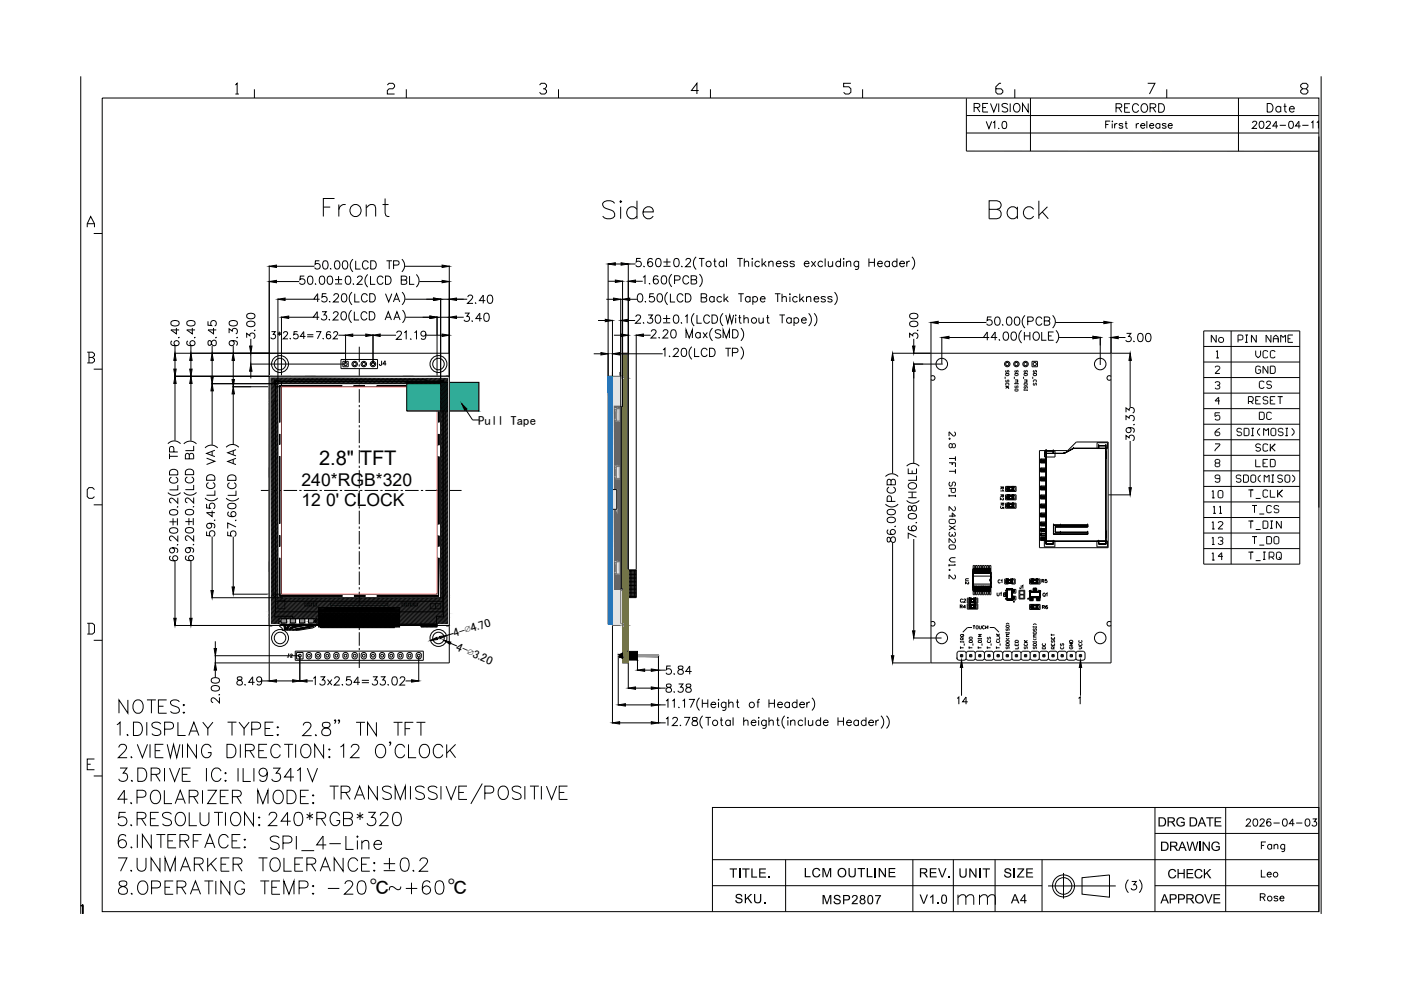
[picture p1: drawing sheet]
<svg xmlns="http://www.w3.org/2000/svg" width="297mm" height="210mm" viewBox="0 0 297 210" stroke-linecap="round" stroke-linejoin="round" font-family="sans-serif">
<defs><g id="words">
<g font-size="7.5">
<text x="67.7" y="47.3">Front</text>
<text x="127" y="47.6">Side</text>
<text x="208.8" y="47.6">Back</text>
</g>
<g font-size="7.1">
<text x="63.1" y="157.3">2.8&quot; TN TFT</text>
<text x="71.3" y="161.9">12 O'CLOCK</text>
</g>
<text font-size="6.6" x="56.4" y="181.7">SPI_4-Line</text>
<g font-size="6.2">
<text x="24.3" y="152.4">NOTES:</text>
<text x="24" y="157.3">1.DISPLAY TYPE:</text>
<text x="24.3" y="161.9">2.VIEWING DIRECTION:</text>
<text x="24.3" y="166.9">3.DRIVE IC:</text>
<text x="49.7" y="166.9">ILI9341V</text>
<text x="24" y="171.4">4.POLARIZER MODE:</text>
<text x="24" y="176.4">5.RESOLUTION:</text>
<text x="56.1" y="176.4">240*RGB*320</text>
<text x="24" y="185.9">7.UNMARKER TOLERANCE:</text>
<text x="24.3" y="181">6.INTERFACE:</text>
<text x="80.4" y="185.9">±0.2</text>
<text x="24.3" y="190.9">8.OPERATING TEMP:</text>
</g>
<text font-size="5.3" x="202.1" y="193">mm</text>
<g font-size="4.9">
<text x="235.7" y="25">RECORD</text>
<text x="267.8" y="25">Date</text>
<text x="202.1" y="150.6">14</text>
<text x="266.7" y="181.7">Fang</text>
<text x="266.7" y="187.3">Leo</text>
</g>
<g font-size="4.4">
<text x="263.2" y="176.4">2026-04-03</text>
<text x="266.3" y="192.3">Rose</text>
</g>
<text font-size="4.3" x="67.6" y="98.7">2.8&quot; TFT</text>
<g font-size="4.1">
<text x="78.4" y="189.6">℃</text>
<text x="94.9" y="189.6">℃</text>
</g>
<text font-size="4" x="79.4" y="78.7">J4</text>
<g font-size="3.7">
<text x="63.9" y="103">240*RGB*320</text>
<text x="63.9" y="107.2">12 0' CLOCK</text>
</g>
<g font-size="3.5">
<text x="214.1" y="105.5" transform="rotate(-90 214.1 105.5)">R1</text>
<text x="214.1" y="109" transform="rotate(-90 214.1 109)">R3</text>
<text x="206.7" y="125.2" transform="rotate(-90 206.7 125.2)">U2</text>
<text x="210.6" y="124.9">C1</text>
<text x="215.2" y="125.9">J1</text>
<text x="220.1" y="124.9">R5</text>
<text x="202.8" y="130.2">R4</text>
<text x="210.6" y="127.7">U1</text>
<text x="220.1" y="127.7">Q1</text>
<text x="220.1" y="130.2">R6</text>
</g>
<text font-size="3.1" x="202.8" y="128.8">C2</text>
<g font-size="2.7">
<text x="101.4" y="90.1">Pull Tape</text>
<text x="245.4" y="175.2">DRG DATE</text>
<text x="170.4" y="186">LCM OUTLINE</text>
<text x="245.9" y="180.4">DRAWING</text>
<text x="154.6" y="186.1">TITLE.</text>
<text x="155.8" y="191.5">SKU.</text>
<text x="174.2" y="191.7">MSP2807</text>
<text x="194.8" y="186">REV.</text>
<text x="194.9" y="191.6">V1.0</text>
<text x="203.2" y="186.1">UNIT</text>
<text x="212.8" y="186.1">SIZE</text>
<text x="214.3" y="191.5">A4</text>
<text x="246" y="191.5">APPROVE</text>
<text x="247.5" y="186.2">CHECK</text>
</g>
<g font-size="2.6">
<text x="96.4" y="135.1" transform="rotate(-17 96.4 135.1)">4-∅4.70</text>
<text x="96.5" y="137.8" transform="rotate(24 96.5 137.8)">4-∅3.20</text>
</g>
</g></defs>
<!-- layer: 0 -->
<g fill="none" stroke="#000" stroke-width=".21">
<path d="M17.1 16.2v177.6M49.9 18l.4-.3v2.2M49.9 19.9h.7M53.9 18.9v1.9M82.1 18l.4-.3h.8l.4 .3v.4l-.4 .4h-.8l-.4 .4v.7h1.6M86.1 18.9v1.9M114.4 18l.4-.3h.7l.4 .3v.4l-.4 .4h-.4M115.5 18.8l.4 .4v.4l-.4 .3h-.7l-.4-.3M118.4 18.9v1.9M148.1 19.2h-1.5l1.2-1.5v2.2M150.6 18.9v1.9M180.4 17.7h-1.5v.7h1.1l.4 .4v.8l-.4 .3h-.8l-.3-.3"/>
<path d="M182.9 18.9v1.9M212.2 17.7h-.3l-.8 .7v1.2l.4 .3h.7l.4-.3v-.4l-.4-.4h-1.1M215.2 18.9v1.9M243.3 17.7h1.6l-1.2 2.2M247.4 18.9v1.9M276.2 18.8l-.4-.4v-.4l.4-.3h.7l.4 .3v.4l-.4 .4h-.7l-.4 .4v.4l.4 .3h.7l.4-.3v-.4l-.4-.4M280.1 16.2v177.6M21.7 20.8h257.9v172.5h-257.9zM204.9 28.2h74.7M204.9 24.5h74.7M204.9 20.9v11.1l74.7 .1M206.5 22.8l1.1-.1 .1-.4-.4-.4h-.8v1.9"/>
<path d="M207.1 22.8l.6 1M208.4 22.8h.6M209.1 25.7l.6 1.6 .6-1.6M209.5 21.9h-1.1v1.9h1.1M210 21.9l.7 1.9 .7-1.9M210.6 26l.3-.3v1.6M211.7 21.9v1.9M211.8 27.1l.1 .1M212.7 25.8a.5 .5 0 0 1 .7 .2l.1 .4a.64 .64 0 0 1-.6 .9 .97 .97 0 0 1-.2-1.5zM213.7 22.2a.69 .69 0 0 0-1.3 .2l.2 .2 .9 .4a.43 .43 0 0 1 0 .7 .84 .84 0 0 1-1.1-.2M214.2 21.9v1.9M215.2 22a.91 .91 0 0 1 1.1 .6 .91 .91 0 0 1-.6 1.2 .95 .95 0 0 1-.9-.7 .95 .95 0 0 1 .4-1.1z"/>
<path d="M218 21.9v1.9l-1.2-1.9v1.9M218.5 20.8v11.2M235.4 25.7h-1v1.5M235.8 26.2v1M236.3 26.2v1M238.1 26.4l-.3-.2-.5 .1v.1l.7 .4 .1 .2a.46 .46 0 0 1-.8 0M238.7 25.7v1.2l.1 .2 .3 .1M240.9 26.2v1M241.8 26.6h.9a.49 .49 0 0 0-.5-.4 .49 .49 0 0 0-.5 .5 .49 .49 0 0 0 .5 .5l.5-.2M243.2 25.7v1.5M243.7 26.6h.9a.49 .49 0 0 0-.5-.4 .49 .49 0 0 0-.5 .5 .49 .49 0 0 0 .5 .5l.5-.2M245.9 26.4a.49 .49 0 0 0-.7-.1 .49 .49 0 0 0 0 .8 .49 .49 0 0 0 .7-.1"/>
<path d="M245.9 26.2v1M247.2 26.4l-.3-.2-.4 .1-.1 .1 .8 .4v.2a.46 .46 0 0 1-.8 0M247.7 26.6h.8a.49 .49 0 0 0-.5-.4 .49 .49 0 0 0-.4 .5 .49 .49 0 0 0 .4 .5l.5-.2M262.6 20.8v11.3M265.6 26.1l.3-.4 .4 .1 .2 .2-.3 .5-.7 .7h1M267.2 25.8a.51 .51 0 0 1 .7 .2l.1 .3a.66 .66 0 0 1-.6 .9 .99 .99 0 0 1-.2-1.4zM268.5 26.1l.3-.4 .4 .1 .2 .2-.3 .5-.7 .7h1M270.6 25.7v1.5M273.4 25.8a.52 .52 0 0 1 .8 .2v.3a.66 .66 0 0 1-.6 .9 .99 .99 0 0 1-.2-1.4zM275.4 25.7v1.5M276.1 26.6h1.3M278 26l.4-.3v1.5"/>
<path d="M279.2 26l.3-.3v1.5M279.6 28.9v78.7M18.5 48.2v-.8l.7-1.5 .8 1.5v.8M18.5 47.4h1.5M19.9 49.5h1.8M57.1 56.3v88.2M58.6 59.7h4.8M58.6 56.5h8.1M64.5 58.5h-.8l-.1 .8a.62 .62 0 0 1 .9 0 .62 .62 0 0 1-.1 .9 .62 .62 0 0 1-.9-.2M65.4 58.6a.57 .57 0 0 1 .9 .3v.4a.75 .75 0 0 1-.6 1 1.12 1.12 0 0 1-.3-1.7zM67.7 55.3h-.8l-.1 .7a.62 .62 0 0 1 .9 0 .62 .62 0 0 1-.1 1 .62 .62 0 0 1-.9-.3M67.9 58.6a.57 .57 0 0 1 .9 .3l.1 .4a.75 .75 0 0 1-.7 1 1.12 1.12 0 0 1-.3-1.7z"/>
<path d="M68.6 55.4a.58 .58 0 0 1 .9 .2 .89 .89 0 0 1-.6 1.5 1.15 1.15 0 0 1-.3-1.7zM69.6 58.6a.57 .57 0 0 1 .8 .3 .89 .89 0 0 1-.5 1.4 1.12 1.12 0 0 1-.3-1.7zM70.2 56.9l-.1 .1h.1M71 59.3h1.5M71.1 55.4a.58 .58 0 0 1 .9 .2 .89 .89 0 0 1-.6 1.5 1.15 1.15 0 0 1-.3-1.7zM71.8 58.5v1.5M72.8 55.4a.58 .58 0 0 1 .9 .2 .89 .89 0 0 1-.6 1.5 1.15 1.15 0 0 1-.3-1.7zM73.5 58.6a.57 .57 0 0 1 .8 .3 .89 .89 0 0 1-.6 1.4 1.11 1.11 0 0 1-.2-1.7zM74.8 55a1.81 1.81 0 0 0 0 2.6M75.4 55.3v1.8h1M75.8 58.9l.3-.4 .6 .2a.54 .54 0 0 1-.2 .8l-.8 .8h1.2M78 58.2a1.79 1.79 0 0 0 0 2.7"/>
<path d="M78.1 55.7a.64 .64 0 0 0-.7-.4 .64 .64 0 0 0-.6 .7v.4a.64 .64 0 0 0 .6 .7 .64 .64 0 0 0 .7-.5M78.6 58.5v1.8h1M78.6 55.3h.6a.94 .94 0 0 1 .6 .9 .94 .94 0 0 1-.6 .9h-.6zM81.2 58.9a.65 .65 0 0 0-.7-.4 .65 .65 0 0 0-.5 .7v.4a.65 .65 0 0 0 .5 .7 .65 .65 0 0 0 .7-.4M81.7 58.5h.6a.94 .94 0 0 1 .6 .9 .94 .94 0 0 1-.6 .9h-.6zM81.9 55.3h1.2M82.5 55.3v1.8M83.4 56.2l1.1-.1 .1-.2-.1-.4-.3-.2h-.8v1.8M85.1 59.4l1-.1 .2-.3-.1-.3-.4-.2h-.7v1.8h.7a.46 .46 0 0 0 .5-.5 .46 .46 0 0 0-.5-.4M85.2 55a1.81 1.81 0 0 1 0 2.6M85.9 56.5h7.8M86.8 58.5v1.8h1"/>
<path d="M88.3 58.2a1.81 1.81 0 0 1 0 2.7M88.9 59.7h4.8M95.3 56.3v84.3h-49.8M128.9 59.6h1.6M128.9 55.8v23.9M130.5 56h1.2M132 59.5v26.7M133.2 55.8v65M133.2 56h1.5M134.7 59.6h1.6M135.8 54.8h-.8l-.1 .7a.62 .62 0 0 1 .9 0 .62 .62 0 0 1-.1 1 .62 .62 0 0 1-.9-.3M136.3 58.8l.5-.3v1.7"/>
<path d="M136.6 56.4l-.1 .1h.1M138.3 55.1a.51 .51 0 0 0-.7-.2 1 1 0 0 0 .3 1.7 .55 .55 0 0 0 .5-.6 .55 .55 0 0 0-.5-.5 .55 .55 0 0 0-.6 .5M139.2 54.9a.57 .57 0 0 1 .9 .2 .82 .82 0 0 1 .1 1 .82 .82 0 0 1-1 .4 1.34 1.34 0 0 1 0-1.6zM139.5 58.7a.51 .51 0 0 0-.5-.2 .51 .51 0 0 0-.4 .3 1.02 1.02 0 0 0 .4 1.4 .55 .55 0 0 0 .6-.5 .55 .55 0 0 0-.5-.6 .55 .55 0 0 0-.6 .5M140.4 58.5a.59 .59 0 0 1 .9 .3v.4a.77 .77 0 0 1-.4 1h-.2a1.12 1.12 0 0 1-.3-1.7zM140.7 55.5h1.5M140.7 56.5h1.5M141.4 54.8v1.5M142.4 58.1a1.81 1.81 0 0 0 0 2.7M143 59.4h.8a.46 .46 0 0 0 .4-.5 .46 .46 0 0 0-.4-.4h-.8v1.7M143.1 54.9a.56 .56 0 0 1 .8 .2 .82 .82 0 0 1 .1 1 .82 .82 0 0 1-.9 .4 1.39 1.39 0 0 1 0-1.6zM144.6 56.4l-.1 .1h.2"/>
<path d="M145.4 55.2l.2-.3 .5-.1 .2 .2 .1 .3-1.1 1.3h1.2M146 58.9a.65 .65 0 0 0-.7-.4 .65 .65 0 0 0-.5 .6v.4a.65 .65 0 0 0 .5 .7 .65 .65 0 0 0 .7-.4M146.5 59.3l1-.1 .2-.2-.1-.4-.3-.1h-.8v1.7h.8a.46 .46 0 0 0 .4-.4 .46 .46 0 0 0-.4-.5M147.6 54.5a1.81 1.81 0 0 0 0 2.6M148.2 54.8h1.2M148.3 58.1a1.79 1.79 0 0 1 0 2.7M148.8 54.8v1.8M151.3 55.4h.6M151.5 54.8v1.4l.1 .3 .4 .1M153.5 55.6a.56 .56 0 0 0-.9 0 .56 .56 0 0 0 0 .8 .56 .56 0 0 0 .9-.1M153.5 55.4v1.2M154 54.8v1.8"/>
<path d="M156.3 54.8h1.2M156.9 54.8v1.8M157.8 55.7l.4-.3 .4 .1 .1 1.1M157.8 54.8v1.8M159.5 54.8v.2zM159.5 55.4v1.2M161.1 55.6a.56 .56 0 0 0-.9 0 .56 .56 0 0 0 0 .8 .56 .56 0 0 0 .9-.1M161.6 54.8v1.8M161.9 55.9l.6 .7M162.4 55.4l-.8 .8M163 55.7l.4-.3 .4 .1 .1 1.1M163 55.4v1.2"/>
<path d="M164.6 55.9h1a.54 .54 0 0 0-.8-.5 .54 .54 0 0 0-.1 .9 .53 .53 0 0 0 .9 0M167 55.6a.53 .53 0 0 0-.9 0l.2 .3 .6 .1 .1 .3a.53 .53 0 0 1-.9 0M168.4 55.6a.53 .53 0 0 0-.9 0l.3 .3 .5 .1 .1 .3a.53 .53 0 0 1-.9 0M170.5 55.9h1a.54 .54 0 0 0-.7-.5 .54 .54 0 0 0-.2 .9 .53 .53 0 0 0 .9 0M172 55.4l.9 1.2M172.9 55.4l-.9 1.2M174.4 55.6a.56 .56 0 0 0-.8 0 .56 .56 0 0 0 0 .8 .56 .56 0 0 0 .8-.1M174.9 54.8v1.8M175.6 55.4l.1 1.1 .4 .1 .4-.4M176.5 55.4v1.2M178.2 55.6a.56 .56 0 0 0-.8 0 .56 .56 0 0 0 0 .8 .56 .56 0 0 0 .8-.1M178.2 54.8v1.8"/>
<path d="M178.9 54.8v.2zM178.9 55.4v1.2M179.5 55.7l.4-.3 .4 .1 .1 1.1M179.5 55.4v1.2M182.1 55.4v1.3a.46 .46 0 0 1-.8 .4M182.1 55.6a.56 .56 0 0 0-.9 0 .56 .56 0 0 0 0 .8 .56 .56 0 0 0 .9-.1M184.2 54.8v1.8M184.2 55.6h1.2M185.4 54.8v1.8M186.1 55.9h1a.54 .54 0 0 0-.8-.5 .54 .54 0 0 0-.2 .9 .53 .53 0 0 0 1 0M188.6 55.6a.56 .56 0 0 0-.8 0 .56 .56 0 0 0 0 .8 .56 .56 0 0 0 .8-.1M188.6 55.4v1.2"/>
<path d="M190.2 55.6a.56 .56 0 0 0-.9 0 .56 .56 0 0 0 0 .8 .56 .56 0 0 0 .9-.1M190.2 54.8v1.8M190.8 55.9h1a.54 .54 0 0 0-.8-.5 .54 .54 0 0 0-.2 .9 .53 .53 0 0 0 1 0M192.3 55.4v1.2M192.9 55.4a.57 .57 0 0 0-.6 .5M193.3 54.5a1.81 1.81 0 0 1 0 2.6M18.5 74.7h1.1l.4 .3v.4l-.4 .4M18.9 75.8h.7l.4 .4v.4l-.4 .3h-1.1M18.9 74.7v2.2M19.9 78.3h1.8M36.3 68.2a1.13 1.13 0 0 1 1.7 .2v.2a1.02 1.02 0 0 1-1.8 0zM36.5 72.3a.51 .51 0 0 0-.2 .8 1.01 1.01 0 0 0 1.7-.4 .54 .54 0 0 0-.6-.5 .54 .54 0 0 0-.5 .5 .54 .54 0 0 0 .5 .6"/>
<path d="M37 74.9h58.3M37.1 73.4v1.5M37.1 76.4v1.9M37.4 69.5v1.3l-1.2-.8h1.8M37.9 71.5v.1l-.1-.1M39.7 68.2a1.13 1.13 0 0 1 1.7 .2v.2a1.02 1.02 0 0 1-1.8 0zM39.9 72.3a.51 .51 0 0 0-.2 .8 1.01 1.01 0 0 0 1.7-.4 .54 .54 0 0 0-.6-.5 .54 .54 0 0 0-.5 .5 .54 .54 0 0 0 .5 .6M40.5 73.4v1.5M40.5 76.4v1.9M40.8 69.5v1.3l-1.2-.8h1.8M41.3 71.5v.1l-.1-.1M44.1 68.1v.9h.7a.62 .62 0 0 1 0-.9 .62 .62 0 0 1 1 .1 .62 .62 0 0 1-.3 .9"/>
<path d="M44.2 72.3a.66 .66 0 0 0 .2 .9l.4-.2a.63 .63 0 0 1 .2-.7 .63 .63 0 0 1 .8 0l.1 .6-.2 .3a.65 .65 0 0 1-.7-.1 .65 .65 0 0 1-.2-.6 .35 .35 0 0 0-.6-.2zM45 73.4v1.5M45 76.4v3.4M45.3 69.5v1.3l-1.2-.8h1.8M45.8 71.5v.1l-.1-.1M48.6 70.6v-.9l.6 .5a.58 .58 0 0 1 1-.4 .58 .58 0 0 1-.2 1M48.7 68.2a1.13 1.13 0 0 1 1.6 .2v.2a1.02 1.02 0 0 1-1.7 0zM49.2 72.2a.54 .54 0 0 1 .4 .8 .54 .54 0 0 1-.8 .2 .54 .54 0 0 1 0-.9 .93 .93 0 0 1 1.5 .6l-.2 .3M49.5 73.4v1.5M49.5 76.4v4.1M50.2 71.5v.1v-.1M52.3 71.6v-.9l.7 .5a.59 .59 0 0 1 .9-.5 .59 .59 0 0 1-.2 1.1"/>
<path d="M52.4 68.3a1.11 1.11 0 0 1 1.7 .3v.2a1.02 1.02 0 0 1-1.8 0zM52.4 66.7a1.11 1.11 0 0 1 1.7 .2v.2a1.02 1.02 0 0 1-1.8 0zM53 77.2h20.2M53.2 71.8v1.6M53.2 74.9v2.3M53.2 78.7v1.5M54 69.9v.2l-.1-.1M57.1 79.8h38.2v52.8h-38.2zM57.1 79.8l.2-.1 .5 .1M57.2 79.9h37.9v52.6h-37.9zM57.3 79.9h-.1M57.5 79.9l-.3 .3"/>
<path d="M57.6 70.3h.8l-.5 .6a.51 .51 0 0 1 .4 .8 .51 .51 0 0 1-.9-.1M57.8 79.9l-.6 .6M58.1 79.9l-.9 .9M58.3 79.9l-1.1 1.1M58.6 79.9l-1.4 1.4M58.9 70.5l.7 .5M58.9 79.9l-1.7 1.7M58.9 63.3v18M59.2 79.9l-2 2M59.2 70.3v.9M59.4 79.9l-2.2 2.2M59.6 70.5l-.7 .5"/>
<path d="M59.7 67.1v14.9M59.7 79.9l-2.5 2.5M60 79.9l-2.8 2.8M60.1 70.7l.3-.4h.3l.3 .3-.2 .5-.8 .7h1.1M60.3 79.9l-3.1 3.1M60.4 63.4h6M60.5 79.9l-1.4 1.5M60.8 79.9l-1.4 1.5M61.1 79.9l-1.4 1.5M61.2 67.3h5.2M61.4 79.9l-1.4 1.5M61.6 71.7v.1"/>
<path d="M61.6 79.9l-1.4 1.5M61.9 79.9l-1.4 1.5M62.2 79.9l-1.4 1.5M62.5 79.9l-1.4 1.5M62.7 79.9l-1.4 1.5M63 79.9l-1.4 1.5M63.1 70.3h-.7l-.1 .7a.54 .54 0 0 1 .8 0 .54 .54 0 0 1-.1 .8 .54 .54 0 0 1-.8-.2M63.3 79.9l-1.4 1.5M63.6 79.9l-1.5 1.5M63.8 79.9l-1.4 1.5M64.1 79.9l-1.4 1.5M64.4 79.9l-1.4 1.5"/>
<path d="M64.7 79.9l-1.5 1.5M64.8 71.3h-1.1l.7-1v1.5M64.9 79.9l-1.4 1.5M65.1 71h1.3M65.1 71.4h1.3M65.2 79.9l-1.4 1.5M65.5 79.9l-1.4 1.5M65.8 79.9l-1.5 1.5M66 79.9l-1.4 1.5M66.3 79.9l-1.4 1.5M66.6 79.9l-1.4 1.5M66.9 79.9l-1.5 1.5"/>
<path d="M66.9 60.1v.1h.1M67 70.3h1l-.7 1.5M67.1 79.9l-1.4 1.5M67.4 79.9l-1.4 1.5M67.7 79.9l-1.4 1.5M67.7 67.3h-1.3l.9-1.2v1.7M67.8 63.4h-1.3l.8-1.1v1.7M67.9 79.9l-1.4 1.5M68.2 79.9l-1.4 1.5M68.3 66.1h.9l-.5 .7a.59 .59 0 0 1 .4 .9 .59 .59 0 0 1-1-.2M68.5 79.9l-1.4 1.5M68.5 71.7l.1 .1"/>
<path d="M68.8 79.9l-1.4 1.5M69 79.9l-1.4 1.5M69.2 62.3h-.8l-.1 .7a.62 .62 0 0 1 .9 0 .62 .62 0 0 1-.1 .9 .62 .62 0 0 1-.9-.2M69.3 79.9l-1.4 1.5M69.6 79.9l-1.4 1.5M69.9 67.7l-.1 .1h.1M69.9 79.9l-1.5 1.5M69.9 63.9v.1l.1-.1M70.1 70.5l-.1-.1a.5 .5 0 0 0-.7 .2 .91 .91 0 0 0 .3 1.2 .47 .47 0 0 0 .5-.4 .47 .47 0 0 0-.4-.5 .47 .47 0 0 0-.5 .4M70.1 79.9l-1.4 1.5M70.4 79.9l-1.4 1.5M70.7 79.9l-1.4 1.5"/>
<path d="M70.7 66.5l.3-.4 .6 .2a.54 .54 0 0 1-.2 .7l-.8 .8h1.2M70.7 70.7l.3-.4 .5 .1 .1 .2-.2 .5-.7 .7h1M70.8 62.7l.3-.4h.4l.3 .3-.3 .6-.8 .8h1.2M71 79.9l-1.4 1.5M71 60.2h1.5M71.2 79.9l-1.4 1.5M71.5 79.9l-1.4 1.5M71.7 71.1h1.6M71.8 79.9l-1.4 1.5M72.1 79.9l-1.5 1.5M72.3 79.9l-1.4 1.5M72.5 66.2a.56 .56 0 0 1 .9 .2 .82 .82 0 0 1 0 1 .82 .82 0 0 1-.9 .4 1.34 1.34 0 0 1 0-1.6z"/>
<path d="M72.6 79.9l-1.4 1.5M72.6 62.4a.56 .56 0 0 1 .9 .2 .88 .88 0 0 1-.6 1.4 1.13 1.13 0 0 1-.3-1.6zM72.7 76.6h1.1v1.2h-1.1zM72.9 79.9l-1.4 1.5M73.2 79.9l-1.5 1.5M73.3 70.9v6.2M73.4 79.9l-1.4 1.5M73.7 79.9l-1.4 1.5M74 79.9l-1.4 1.5M74.2 79.9l-1.4 1.5M74.5 79.9l-1.4 1.5M74.5 65.8a1.78 1.78 0 0 0 0 2.6"/>
<path d="M74.6 61.9a1.81 1.81 0 0 0 0 2.7M74.8 71.1h2.8M74.8 79.9l-1.4 1.5M75 60.1v.2v-.1M75.1 79.9l-1.4 1.5M75.1 66.1v1.7h1M75.2 62.3v1.7h1M75.3 79.9l-1.4 1.5M75.6 79.9l-1.4 1.5M75.9 79.9l-1.4 1.5M76.2 73.5v3.3M76.2 77.3v.4"/>
<path d="M76.2 78.2v2.9M76.2 79.9l-1.4 1.5M76.5 79.9l-1.5 1.5M76.7 79.9l-1.4 1.5M77 79.9l-1.4 1.5M77.3 79.9l-1.4 1.5M77.5 79.9l-1.4 1.5M77.8 66.5a.65 .65 0 0 0-.7-.4 .65 .65 0 0 0-.6 .7v.4a.65 .65 0 0 0 .6 .6 .65 .65 0 0 0 .7-.4M77.8 79.9l-1.4 1.5M77.9 62.7a.65 .65 0 0 0-.8-.4 .65 .65 0 0 0-.5 .6 .73 .73 0 0 0 .3 1 .73 .73 0 0 0 .9-.1l.1-.2M78.1 79.9l-1.4 1.5M78.3 66.1h.6a.94 .94 0 0 1 .6 .9 .94 .94 0 0 1-.6 .8h-.6z"/>
<path d="M78.4 79.9l-1.4 1.5M78.4 62.3h.6a.94 .94 0 0 1 .6 .8 .94 .94 0 0 1-.6 .9h-.6zM78.6 79.9l-1.4 1.5M78.9 79.9l-1.4 1.5M79.1 70.9v6.2M79.2 79.9l-1.4 1.5M79.5 79.9l-1.5 1.5M79.7 79.9l-1.4 1.5M80 79.9l-1.4 1.5M80 76.2h-7.7v2h7.7M80.3 79.9l-1.4 1.5M80.6 79.9l-1.5 1.5"/>
<path d="M80.6 71.1h3.4M80.8 79.9l-1.4 1.5M81.1 79.9l-1.4 1.5M81.4 79.9l-1.4 1.5M81.6 67.8l.7-1.7 .7 1.7M81.7 79.9l-1.5 1.5M81.7 62.3l.7 1.7 .7-1.7M81.9 67.3h.8M81.9 79.9l-1.4 1.5M82.2 79.9l-1.4 1.5M82.5 79.9l-1.4 1.5M82.8 79.9l-1.5 1.5"/>
<path d="M83 79.9l-1.4 1.5M83.3 79.9l-1.4 1.5M83.4 64l.7-1.7 .6 1.7M83.5 67.8l.7-1.7 .6 1.7M83.6 79.9l-1.4 1.5M83.7 63.4h.8M83.7 67.3h.9M83.8 79.9l-1.4 1.5M84.1 70.6l.4-.4 .5 .1 .1 .2-.2 .6-.9 .9h1.2M84.1 79.9l-1.4 1.5M84.4 79.9l-1.4 1.5M84.7 79.9l-1.4 1.5"/>
<path d="M84.9 79.9l-1.4 1.5M85.2 79.9l-1.4 1.5M85.2 61.9a1.79 1.79 0 0 1 0 2.7M85.3 65.8a1.8 1.8 0 0 1 0 2.6M85.5 79.9l-1.4 1.5M85.7 70.5l.4-.3v1.8M85.8 79.9l-1.4 1.5M85.9 63.4h6M86 67.3h5.1M86 79.9l-1.4 1.5M86.3 79.9l-1.4 1.5M86.6 79.9l-1.4 1.5"/>
<path d="M86.9 79.9l-1.4 1.5M87.1 71.8l-.1 .1h.2M87.1 79.9l-1.4 1.5M87.4 79.9l-1.4 1.5M87.7 79.9l-1.4 1.5M87.9 70.5l.4-.3v1.8M88 79.9l-1.5 1.5M88.2 79.9l-1.4 1.5M88.5 79.9l-1.4 1.5M88.8 79.9l-1.4 1.5M89.1 79.9l-1.5 1.5M89.3 79.9l-1.4 1.5"/>
<path d="M89.6 79.9l-1.4 1.5M89.9 79.9l-1.4 1.5M90.2 79.9l-1.5 1.5M90.3 70.8a.54 .54 0 0 1-.7 .4 .54 .54 0 0 1-.3-.8 .54 .54 0 0 1 .9 0 1.63 1.63 0 0 1-.1 1.5 .53 .53 0 0 1-.8-.2M90.4 71.1h3.3M90.4 79.9l-1.4 1.5M90.7 79.9l-1.4 1.5M91 79.9l-1.4 1.5M91.3 79.9l-1.5 1.5M91.5 79.9l-1.4 1.5M91.8 79.9l-1.4 1.5M92.1 79.9l-1.4 1.5"/>
<path d="M92.4 79.9l-1.5 1.5M92.6 79.9l-1.4 1.5M92.7 67.1v14.9M92.7 67.3h2.6M92.9 79.9l-1.4 1.5M93.2 79.9l-1.4 1.5M93.4 63.4h5.7M93.4 63.3v18M93.4 79.9l-1.4 1.5M93.7 79.9l-1.4 1.5M94 79.9l-1.4 1.5M94.3 79.9l-1.4 1.5"/>
<path d="M94.5 79.9l-1.4 1.5M94.6 79.8l.2-.1 .4 .1h-58.2M94.8 79.9l-1.4 1.5M95.1 79.9l-1.7 1.7M96.8 67.3h1.5M98.5 66.4h1l-.5 .7a.59 .59 0 0 1 .4 .9 .59 .59 0 0 1-1-.2M99.2 63l.3-.4 .6 .1a.54 .54 0 0 1-.1 .8l-.9 .8h1.2M100.1 68v.1h.1M100.9 64.2h-.1h.2M102.1 67.5h-1.2l.8-1.1v1.7M102.8 66.5a.57 .57 0 0 1 .8 .2 .89 .89 0 0 1-.5 1.4 1.13 1.13 0 0 1-.3-1.6zM102.9 63.7h-1.3l.9-1.1v1.7"/>
<path d="M103.6 62.6a.56 .56 0 0 1 .8 .3 .82 .82 0 0 1 .1 1 .82 .82 0 0 1-.9 .3 1.34 1.34 0 0 1 0-1.6zM125.9 75h1.5M126.8 68h1.5M128.6 63.5h1.5M129.9 67.8v12M130.2 71.1h1.5M131.4 75h9.1M131.5 78.9v.7M131.6 63.3v61.5M133.1 68h1.6M133.5 63.5h1.5M134.8 67.2l.3-.4 .6 .1a.54 .54 0 0 1-.1 .8l-.9 .8h1.2"/>
<path d="M134.9 70.9v55.8h-1.7M135.4 62.4a.57 .57 0 0 1 .8 .2 .88 .88 0 0 1-.6 1.4 1.12 1.12 0 0 1-.2-1.6zM136.4 71.1h1.6M136.5 68.4h-.1h.2M136.9 63.9l-.1 .1h.2M137.4 66.8h.9l-.5 .6a.59 .59 0 0 1 .5 1 .59 .59 0 0 1-1.1-.2M137.8 60.1h-.1h.1M138.1 70.3l.3-.4 .6 .2a.54 .54 0 0 1-.2 .7l-.8 .9h1.2M138.6 62.3h-.8l-.1 .7a.62 .62 0 0 1 .9 0 .62 .62 0 0 1-.1 1 .62 .62 0 0 1-.9-.3M139.2 66.9a.57 .57 0 0 1 .8 .2 .82 .82 0 0 1 .1 1 .82 .82 0 0 1-.9 .3 1.34 1.34 0 0 1 0-1.5zM139.5 62.4a.57 .57 0 0 1 .9 .2 .88 .88 0 0 1-.6 1.4 1.12 1.12 0 0 1-.3-1.6zM139.8 71.5v.2l.1-.1"/>
<path d="M140.6 74.2l.4-.4v1.8M140.6 67.5h1.5M140.6 68.4h1.5M140.6 70.3l.3-.4 .6 .2a.54 .54 0 0 1-.1 .7l-.9 .9h1.2M141.3 66.8v1.5M141.5 62a1.8 1.8 0 0 0 0 2.6M142 75.4v.2l.1-.1M142.1 62.3v1.7h1M142.4 70a.57 .57 0 0 1 .9 .2 .89 .89 0 0 1-.6 1.5 1.11 1.11 0 0 1-.3-1.7zM142.8 74.3l.4-.5 .5 .2a.54 .54 0 0 1-.1 .8l-.9 .8h1.2M143 66.9a.56 .56 0 0 1 .8 .2 .82 .82 0 0 1 .1 1 .82 .82 0 0 1-.9 .3 1.34 1.34 0 0 1 0-1.5zM144.5 68.4v.1l.1-.1"/>
<path d="M144.7 73.9a.57 .57 0 0 1 .8 .3 .88 .88 0 0 1-.6 1.4 1.11 1.11 0 0 1-.2-1.7zM144.8 62.7a.65 .65 0 0 0-.7-.4 .65 .65 0 0 0-.5 .6v.5a.65 .65 0 0 0 .5 .6 .65 .65 0 0 0 .7-.4M145.3 67.1l.4-.3v1.7M145.3 62.3h.6a.93 .93 0 0 1 .6 .9 .93 .93 0 0 1-.6 .8h-.6zM145.5 71.7v-1.8l.6 1.8 .7-1.8v1.8M146.7 73.5a1.79 1.79 0 0 0 0 2.7M147.2 66.4a1.81 1.81 0 0 0 0 2.7M147.3 73.8v1.8h1M147.8 66.8v1.7h1M148.5 70.7a.56 .56 0 0 0-.9 0 .56 .56 0 0 0 0 .8 .56 .56 0 0 0 .9-.1M148.5 70.5v1.2M148.7 63.1l1-.1 .1-.2v-.4l-.4-.1h-.7v1.7h.7a.46 .46 0 0 0 .5-.4 .46 .46 0 0 0-.5-.5"/>
<path d="M149.1 70.5l.9 1.2M149.9 74.3a.65 .65 0 0 0-.7-.5 .65 .65 0 0 0-.5 .7 .73 .73 0 0 0 .2 .9 .73 .73 0 0 0 1-.1v-.1M150 70.5l-.9 1.2M150.4 73.8h.6a.94 .94 0 0 1 .6 .9 .94 .94 0 0 1-.6 .9h-.6zM150.4 67.2a.64 .64 0 0 0-.7-.4 .64 .64 0 0 0-.5 .6v.5a.64 .64 0 0 0 .5 .6 .64 .64 0 0 0 .7-.4M151 66.8h.5a.94 .94 0 0 1 .6 .9 .94 .94 0 0 1-.6 .8h-.5zM151.1 69.6a1.79 1.79 0 0 0 0 2.6M151.4 63.1a.56 .56 0 0 0-.8-.1 .56 .56 0 0 0 0 .9 .56 .56 0 0 0 .8-.1M151.4 62.9v1.1M152.8 70.2a.67 .67 0 0 0-1.2 .1l.2 .3 .9 .3 .1 .5a.77 .77 0 0 1-1.2 0M153 63.1a.56 .56 0 0 0-.8-.1 .56 .56 0 0 0 0 .9 .56 .56 0 0 0 .8-.1M153.3 66.4a1.81 1.81 0 0 0 0 2.7"/>
<path d="M153.3 71.7v-1.8l.7 1.8 .7-1.8v1.8M153.5 62.3v1.7M153.8 73.8h1.2M153.8 63.4l.6 .6M153.9 66.8l.4 1.7 .4-1.7 .4 1.7 .5-1.7M154.3 62.9l-.8 .8M154.4 73.8v1.8M155.3 74.8h.7a.46 .46 0 0 0 .5-.5 .46 .46 0 0 0-.5-.5h-.7v1.8M155.3 69.9h.6a.94 .94 0 0 1 .6 .9 .94 .94 0 0 1-.6 .9h-.6zM155.9 66.9h.2zM156 67.4v1.1M156.5 62.3h1.2"/>
<path d="M156.6 67.4h.5M156.8 66.8v1.4l.1 .2 .3 .1M157 73.5a1.79 1.79 0 0 1 0 2.7M157.1 69.6a1.81 1.81 0 0 1 0 2.6M157.1 62.3v1.7M157.7 67.7l.4-.3h.5l.1 1.1M157.7 66.8v1.7M159 63.1a.56 .56 0 0 0-.8-.1 .56 .56 0 0 0 0 .9 .56 .56 0 0 0 .8-.1M159 62.9v1.1M159.6 63.1a.56 .56 0 0 1 .8-.1 .56 .56 0 0 1 0 .9 .56 .56 0 0 1-.8-.1M159.6 62.9v1.7M160.9 67.4l.1 1 .4 .1 .4-.3"/>
<path d="M161.2 63.4h1a.56 .56 0 0 0-.9-.4 .56 .56 0 0 0 .2 1 .51 .51 0 0 0 .7-.2M161.8 67.4v1.1M162.5 67.4h.6M162.7 66.8v1.4l.1 .2 .4 .1M164.3 62.3h1.2M164.9 62.3v1.7M165.3 66.8h1.1M165.8 63.2l.4-.3h.4l.1 1.1M165.8 62.3v1.7M165.8 66.8v1.7M167.5 62.3v.1zM167.5 62.9v1.1"/>
<path d="M167.8 67.6a.56 .56 0 0 0-.9-.1 .56 .56 0 0 0 0 .9 .56 .56 0 0 0 .9-.1M167.8 67.4v1.1M168.3 67.6a.56 .56 0 0 1 .9-.1 .56 .56 0 0 1 0 .9 .56 .56 0 0 1-.9-.1M168.3 67.4v1.7M169.1 63.1a.56 .56 0 0 0-.9-.1 .56 .56 0 0 0 0 .9 .56 .56 0 0 0 .9-.1M169.6 62.3v1.7M169.9 63.4l.6 .6M169.9 67.9h1a.54 .54 0 0 0-.7-.5 .54 .54 0 0 0-.2 .9 .53 .53 0 0 0 .9 0M170.4 62.9l-.8 .8M171 63.2l.4-.3h.4l.1 1.1M171 62.9v1.1M171.4 66.4a1.81 1.81 0 0 1 0 2.7"/>
<path d="M172.6 63.4h1a.54 .54 0 0 0-.8-.5 .54 .54 0 0 0-.1 .9 .53 .53 0 0 0 .9 0M172.6 66.4a1.81 1.81 0 0 1 0 2.7M175 63.1a.54 .54 0 0 0-.9 0l.1 .2 .7 .2 .1 .3a.53 .53 0 0 1-.9 0M176.4 63.1a.54 .54 0 0 0-.9 0l.1 .2 .7 .2 .1 .3a.53 .53 0 0 1-.9 0M176.9 62a1.8 1.8 0 0 1 0 2.6M189.1 74.9h50.7M189.2 76.4v24M192.9 71.6v-.9l.6 .5a.59 .59 0 0 1 1-.5 .59 .59 0 0 1-.2 1.1M192.9 68.3a1.11 1.11 0 0 1 1.7 .3v.2a1.02 1.02 0 0 1-1.7 0zM192.9 66.7a1.11 1.11 0 0 1 1.7 .2v.2a1.02 1.02 0 0 1-1.7 0zM193.6 77.2h6.3M193.7 71.8v1.6"/>
<path d="M193.7 78.7v19.5M194.5 69.9v.2l-.1-.1M197.4 79.8a.49 .49 0 0 1 .7 0 .49 .49 0 0 1 0 .7 .49 .49 0 0 1-.7 0M197.4 68.2v72.4M198.9 68.4h10.2M199.7 71.4v5.7M201.2 71.6h7.2M209.7 71.6h-1.2l.8-1.2v1.7M210.2 67.2h-.8l-.1 .8a.62 .62 0 0 1 .9-.1 .62 .62 0 0 1-.1 1 .62 .62 0 0 1-.9-.3M211.1 67.3a.57 .57 0 0 1 .9 .2 .88 .88 0 0 1-.6 1.5 1.11 1.11 0 0 1-.3-1.7zM211.4 71.6h-1.2l.8-1.2v1.7M211.9 72l-.1 .1h.2"/>
<path d="M212.6 68.8l-.1 .1h.2M212.9 70.5a.57 .57 0 0 1 .9 .2 .82 .82 0 0 1 0 1 .82 .82 0 0 1-.9 .4 1.34 1.34 0 0 1 0-1.6zM213.6 67.3a.56 .56 0 0 1 .9 .2 .88 .88 0 0 1-.6 1.5 1.11 1.11 0 0 1-.3-1.7zM214.6 70.5a.57 .57 0 0 1 .8 .2 .82 .82 0 0 1 .1 1 .82 .82 0 0 1-.9 .4 1.34 1.34 0 0 1 0-1.6zM215.3 67.3a.56 .56 0 0 1 .8 .2 .88 .88 0 0 1-.5 1.5 1.11 1.11 0 0 1-.3-1.7zM216.6 70a1.79 1.79 0 0 0 0 2.7M217.2 70.4v1.7M217.2 71.2h1.2M217.3 66.9a1.79 1.79 0 0 0 0 2.7M217.9 68.1h.7a.46 .46 0 0 0 .5-.4 .46 .46 0 0 0-.5-.5h-.7v1.8M218.4 70.4v1.7M219.2 70.6a.65 .65 0 0 1 .7-.2 .65 .65 0 0 1 .5 .7v.4a.67 .67 0 0 1-.7 .7 .67 .67 0 0 1-.7-.7z"/>
<path d="M220.9 70.4v1.7h1M220.9 67.6a.64 .64 0 0 0-.7-.4 .64 .64 0 0 0-.5 .7 .73 .73 0 0 0 .2 .9 .73 .73 0 0 0 .9-.1l.1-.2M221.4 68h1l.2-.3-.1-.3-.3-.2h-.8v1.8h.8l.3-.2v-.6l-.3-.2M222.3 71.2h.7M223.2 66.9a1.81 1.81 0 0 1 0 2.7M223.4 70.4h-1.1v1.7h1.1M223.8 68.4h10.2M223.9 70a1.81 1.81 0 0 1 0 2.7M224.5 71.6h7.2M233.3 71.4v6M235.6 79.8a.49 .49 0 0 0-.8 0 .49 .49 0 0 0 0 .7 .49 .49 0 0 0 .8 0M235.6 68.2v72.4h-46.5"/>
<path d="M237.1 71.6h1.5M238.9 70.7h.9l-.5 .6a.59 .59 0 0 1 .4 1 .59 .59 0 0 1-1-.2M239.6 76.4v9.9M240.4 72.3v.1h.1M241.4 70.8a.57 .57 0 0 1 .9 .2 .89 .89 0 0 1-.6 1.4 1.12 1.12 0 0 1-.3-1.6zM243.1 70.8a.57 .57 0 0 1 .9 .2 .89 .89 0 0 1-.6 1.4 1.12 1.12 0 0 1-.3-1.6zM255.2 70.2h20.4v49.4h-20.4zM255.2 76.8h20.4M255.2 73.5h20.4M257.6 77.9l.3-.3h.5l.2 .3v.2l-1 1.1h1M257.9 75.9h.5M257.9 74.6l.2-.3v1.6"/>
<path d="M257.9 71v1.6l-1.1-1.6v1.6M258.6 71.6h.6l.2 .2v.5l-.2 .3h-.6l-.2-.3v-.5zM261 70.2v49.4M262.5 72.1h.8l.2-.3v-.5l-.2-.3h-.8v1.6M264 71h.5M264 72.6h.5M264.3 71v1.6M266.2 74.3v1.1l.5 .5 .6-.5v-1.1M266.4 71v1.6l-1.1-1.6v1.6M267.3 77.9l-.3-.3h-.5l-.3 .3v1l.3 .3h.5l.3-.3v-.5h-.6M268.8 74.6l-.2-.3h-.6l-.2 .3v1l.2 .3h.6l.2-.3M268.8 77.6v1.6l-1-1.6v1.6"/>
<path d="M269.3 77.6h.8l.3 .3v1l-.3 .3h-.8zM269.5 71v1.6l-1.1-1.6v1.6M270 72.6v-1l.5-.6 .5 .6v1M270 71.8h1M270.4 74.6l-.3-.3h-.5l-.3 .3v1l.3 .3h.5l.3-.3M271.5 72.6v-1.6l.6 .6 .5-.6v1.6M273.1 71.8h.5M274.1 71h-1v1.6h1M35.6 94.1a1.81 1.81 0 0 1 2.7 0M35.9 96.7h1.8M35.9 96.2v1.1M36.2 99.7l.4-.2 .8 .2 .3 .4v.6h-1.8v-.6z"/>
<path d="M36.9 95.8v-.7a.46 .46 0 0 0-.5-.5 .46 .46 0 0 0-.5 .5v.7h1.8M37.1 81.3v12.1M39 94.1a1.81 1.81 0 0 1 2.7 0M39.4 99.8a.98 .98 0 0 1 1.7 .3v.5h-1.8zM40.1 96.5a.46 .46 0 0 1 .5-.4 .46 .46 0 0 1 .5 .4v.8h-1.8v-.8l.2-.3 .3-.1 .3 .2v1M40.5 81.3v12.2M41.1 94.5v1h-1.8M43.5 95a1.79 1.79 0 0 1 2.7 0M43.8 97.1l1.8 .7-1.8 .7M44.8 81.4h14.1M45 82.9v11.4M45 95.7v.9"/>
<path d="M45.6 95.5l-1.8 .6 1.8 .7M47.9 94.8a1.79 1.79 0 0 1 2.7 0M49.3 82h10.3M49.5 83.5v10.7M49.5 95.6v.8M49.5 97.4v.9M50 97.2l-1.7 .6 1.7 .7M50 95.3l-1.7 .7 1.7 .7M58.9 81.4h34.5v45.3h-34.5zM58.9 81.6l-1.7 1.6M58.9 81.8l-1.7 1.7M58.9 82.1l-1.7 1.7"/>
<path d="M58.9 82.4l-1.7 1.7M58.9 82.7l-1.7 1.6M58.9 82.9l-1.7 1.7M58.9 83.2l-1.7 1.7M58.9 83.5l-1.7 1.6M58.9 83.8l-1.7 1.6M58.9 84l-1.7 1.7M58.9 84.3l-1.7 1.7M58.9 84.6l-1.7 1.7M58.9 84.8l-1.7 1.7M58.9 85.1l-1.7 1.7M58.9 85.4l-1.7 1.7"/>
<path d="M58.9 85.7l-1.7 1.7M58.9 85.9l-1.7 1.7M58.9 86.2l-1.7 1.7M58.9 86.5l-1.7 1.7M58.9 86.8l-1.7 1.6M58.9 87l-1.7 1.7M58.9 87.3l-1.7 1.7M58.9 87.6l-1.7 1.7M58.9 87.9l-1.7 1.6M58.9 88.1l-1.7 1.7M58.9 88.4l-1.7 1.7M58.9 88.7l-1.7 1.7"/>
<path d="M58.9 89l-1.7 1.6M58.9 89.2l-1.7 1.7M58.9 89.5l-1.7 1.7M58.9 89.8l-1.7 1.7M58.9 90.1l-1.7 1.6M58.9 90.3l-1.7 1.7M58.9 90.6l-1.7 1.7M58.9 90.9l-1.7 1.7M58.9 91.2l-1.7 1.6M58.9 91.4l-1.7 1.7M58.9 91.7l-1.7 1.7M58.9 92l-1.7 1.7"/>
<path d="M58.9 92.3l-1.7 1.6M58.9 92.5l-1.7 1.7M58.9 92.8l-1.7 1.7M58.9 93.1l-1.7 1.6M58.9 93.4l-1.7 1.6M58.9 93.6l-1.7 1.7M58.9 93.9l-1.7 1.7M58.9 94.2l-1.7 1.6M58.9 94.4l-1.7 1.7M58.9 94.7l-1.7 1.7M58.9 95l-1.7 1.7M58.9 95.3l-1.7 1.7"/>
<path d="M58.9 95.5l-1.7 1.7M58.9 95.8l-1.7 1.7M58.9 96.1l-1.7 1.7M58.9 96.4l-1.7 1.6M58.9 96.6l-1.7 1.7M58.9 96.9l-1.7 1.7M58.9 97.2l-1.7 1.7M58.9 97.5l-1.7 1.6M58.9 97.7l-1.7 1.7M58.9 98l-1.7 1.7M58.9 98.3l-1.7 1.7M58.9 98.6l-1.7 1.6"/>
<path d="M58.9 98.8l-1.7 1.7M58.9 99.1l-1.7 1.7M58.9 99.4l-1.7 1.7M58.9 99.7l-1.7 1.6M58.9 99.9l-1.7 1.7M76.2 81.6v.4M76.2 82.5v2.9M76.2 85.9v.4M76.2 86.8v2.9M76.2 90.2v.4M76.2 91.1v2.9M76.2 94.4v.5"/>
<path d="M76.2 95.4v2.9M76.2 98.7v.5M76.2 99.7v2.9M95.1 80.2l-1.7 1.7M95.1 80.5l-1.7 1.6M95.1 80.7l-1.7 1.7M95.1 81l-1.7 1.7M95.1 81.3l-1.7 1.7M95.1 81.6l-1.7 1.6M95.1 81.8l-1.7 1.7M95.1 82.1l-1.7 1.7M95.1 82.4l-1.7 1.7"/>
<path d="M95.1 82.7l-1.7 1.6M95.1 82.9l-1.7 1.7M95.1 83.2l-1.7 1.7M95.1 83.5l-1.7 1.7M95.1 83.8l-1.7 1.6M95.1 84l-1.7 1.7M95.1 84.3l-1.7 1.7M95.1 84.6l-1.7 1.7M95.1 84.9l-1.7 1.6M95.1 85.1l-1.7 1.7M95.1 85.4l-1.7 1.7M95.1 85.7l-1.7 1.7"/>
<path d="M95.1 86l-1.7 1.6M95.1 86.2l-1.7 1.7M95.1 86.5l-1.7 1.7M95.1 86.8l-1.7 1.7M95.1 87.1l-1.7 1.6M95.1 87.3l-1.7 1.7M95.1 87.6l-1.7 1.7M95.1 87.9l-1.7 1.7M95.1 88.1l-1.7 1.7M95.1 88.4l-1.7 1.7M95.1 88.7l-1.7 1.7M95.1 89l-1.7 1.7"/>
<path d="M95.1 89.2l-1.7 1.7M95.1 89.5l-1.7 1.7M95.1 89.8l-1.7 1.7M95.1 90.1l-1.7 1.6M95.1 90.3l-1.7 1.7M95.1 90.6l-1.7 1.7M95.1 90.9l-1.7 1.7M95.1 91.2l-1.7 1.6M95.1 91.4l-1.7 1.7M95.1 91.7l-1.7 1.7M95.1 92l-1.7 1.7M95.1 92.3l-1.7 1.6"/>
<path d="M95.1 92.5l-1.7 1.7M95.1 92.8l-1.7 1.7M95.1 93.1l-1.7 1.7M95.1 93.4l-1.7 1.6M95.1 93.6l-1.7 1.7M95.1 93.9l-1.7 1.7M95.1 94.2l-1.7 1.7M95.1 94.5l-1.7 1.6M95.1 94.7l-1.7 1.7M95.1 95l-1.7 1.7M95.1 95.3l-1.7 1.7M95.1 95.6l-1.7 1.6"/>
<path d="M95.1 95.8l-1.7 1.7M95.1 96.1l-1.7 1.7M95.1 96.4l-1.7 1.7M95.1 96.7l-1.7 1.6M95.1 96.9l-1.7 1.7M95.1 97.2l-1.7 1.7M95.1 97.5l-1.7 1.7M95.1 97.7l-1.7 1.7M95.1 98l-1.7 1.7M95.1 98.3l-1.7 1.7M95.1 98.6l-1.7 1.7M95.1 98.8l-1.7 1.7"/>
<path d="M95.1 99.1l-1.7 1.7M95.1 99.4l-1.7 1.7M95.1 99.7l-1.7 1.6M95.1 99.9l-1.7 1.7M98.8 86.9l1.4 2.1h1.4M192.2 98.8a1.78 1.78 0 0 1 2.7 0M192.6 99.3v1.1h1.7v-1.1M193.4 99.7v.7M220.7 97.6h1.1h-1.1M220.7 98v-.4v.4M220.7 97.6h.1M220.7 98h.1"/>
<path d="M220.7 99.5h1.1h-1.1M220.7 99.9v-.4v.4M220.7 99.5h.1M220.7 99.9h.1M220.7 97.6h1.1v.4h-1.1zM220.7 99.5h1.1v.4h-1.1zM220.7 97.6h1.1M220.7 97.6v.4M220.7 99.5v.4M220.7 98h1.1M220.7 99.5h1.1M220.7 99.9h1.1"/>
<path d="M221.8 96.1h3.8l2-1h6.9v19.7h-12.7zM221.8 96.1h.1M221.8 96.1h3.8zM221.8 95.6v19.7zM221.8 97.6h.1M221.8 95.6h.1M221.8 99.9h.1M221.8 99.5h.1M221.8 98h.1M221.8 95.6h1.5v.5h-1.5zM221.8 98h-1.1h1.1M221.8 99.9h-1.1h1.1"/>
<path d="M221.8 95.6h1.5M221.8 95.6v2M221.8 98v1.5M221.8 99.9v1.5M223.3 96.1h.1M223.3 96.1v-.5v.5M223.3 95.6h.1M223.3 95.6h-1.5h1.5M223.3 96.1h2.3M223.3 95.6v.5M225.6 96.1h.1M225.6 96.1l2-1-2 1"/>
<path d="M227.6 95.1h.1M227.6 95.1h6.9zM227.6 95.1h5.3M227.6 95.1l-2 1M232.9 95.1h.1M232.9 95.1v-.6v.6M232.9 94.5h.1M232.9 94.5h1.6v.6h-1.6zM232.9 94.5h1.6h-1.6M232.9 94.5h1.6M232.9 94.5v.6M234.5 95.1h.1"/>
<path d="M234.5 94.5v20.8zM234.5 94.5h.1M234.5 97.3h.1M234.5 95.8h.1M234.5 94.5v2.8M238.7 93.3v-1l.7 .5a.59 .59 0 0 1 .9-.4 .59 .59 0 0 1-.1 1M238.7 89.1v-.9l.7 .5a.58 .58 0 0 1 .9-.5 .58 .58 0 0 1-.1 1M238.7 87.4v-.9l.7 .5a.58 .58 0 0 1 .9-.5 .58 .58 0 0 1-.1 1.1M239.3 90.7a.54 .54 0 0 1 .5 .7 .54 .54 0 0 1-.9 .2 .54 .54 0 0 1 .1-.9 .94 .94 0 0 1 1.5 .6l-.3 .4M239.6 93.5v9.9M240.4 89.9l.1 .1h-.2M255.2 99.8h20.4"/>
<path d="M255.2 96.5h20.4M255.2 93.2h20.4M255.2 89.9h20.4M255.2 86.6h20.4M255.2 83.4h20.4M255.2 80h20.4M257.6 94.1h1v.3l-1 1v.3M257.6 91.6h.8l.2 .2v.3l-.2 .3h-.5l-.3-.3zM257.6 81.2l.3-.3h.5l.2 .3v.2l-.2 .3M257.9 98.2l-.3 .2v.3l.3 .3h.5l.2-.3v-.3l-.2-.2M257.9 98.2l-.3-.3v-.2l.3-.3h.5l.2 .3v.2l-.2 .3M257.9 98.2h.5"/>
<path d="M258.1 81.7h.3M258.4 81.7l.2 .3v.2l-.2 .3h-.5l-.3-.3M258.6 87.5h-1v.8l.5-.3h.3l.2 .3v.5l-.2 .3h-.5l-.3-.3M258.6 90.8l-1 .8M258.6 85h-1l.8-.8v1.6M263.3 91.1l-.3-.3h-.5l-.3 .3v.2l.3 .3h.5l.3 .2v.3l-.3 .3h-.5l-.3-.3M263.8 90.8h.7l.3 .3v1l-.3 .3h-.7zM264.7 85.1h.8l.2-.2v-.5l-.2-.3h-.8v1.5M265.2 85.1l.5 .5M265.3 90.8h.5M265.3 92.4h.5M265.6 90.8v1.6"/>
<path d="M266.2 97.4v1.6h1.1M266.2 84.9h.5M267 87.4h.8l.2 .2v1.1l-.2 .2h-.8zM267.1 90.8l-.5 .5v.5l.5 .6M267.3 84.1h-1.1v1.5h1.1M267.3 94.4l-.3-.3h-.5l-.3 .3v.2l.3 .3h.5l.3 .3v.2l-.3 .3h-.5l-.3-.3M267.8 98.2h.5M267.9 92.4v-1.6l.5 .5 .6-.5v1.6M268 81.1l-.2-.3h-.5l-.3 .3v1l.3 .2h.5l.2-.2M268.8 84.4l-.2-.3h-.6l-.2 .3v.2l.2 .3h.6l.2 .2v.3l-.2 .2h-.6l-.2-.2M268.8 94.4l-.2-.3h-.6l-.2 .3v1l.2 .3h.6l.2-.3M268.8 97.4h-1v1.6h1"/>
<path d="M269.3 94.1v1.6M269.3 97.4h.8l.3 .3v1l-.3 .3h-.8zM269.3 84.9h.6M269.5 91.1l.2-.3h.5l.3 .3v1l-.3 .3h-.5l-.2-.3zM269.6 81.1l-.3-.3h-.5l-.2 .3v.2l.2 .3h.5l.3 .2v.3l-.3 .2h-.5l-.2-.2M269.6 94.9l.8 .8M269.6 87.6l-.3-.2h-.5l-.2 .2v1.1l.2 .2h.5l.3-.2M270.4 84.1h-1.1v1.5h1.1M270.4 94.1l-1.1 1.1M270.9 84.1h1M271.4 84.1v1.5M272.1 91.1l-.3-.3h-.5l-.3 .3v.2l.3 .3h.5l.3 .2v.3l-.3 .3h-.5l-.3-.3"/>
<path d="M272.6 90.8h.5M272.6 92.4h.5M272.8 90.8v1.6M273.9 90.8l.5 .5v.5l-.5 .6M19.9 107h1.8M20 103.8l-.4-.4h-.7l-.4 .4v1.5l.4 .4h.7l.4-.4M35.6 104.4a1.81 1.81 0 0 0 2.7 0M35.9 110.6h1.5M36 112.1a1.12 1.12 0 0 1 1.7 .3v.2a1.01 1.01 0 0 1-1.8 0zM36 108.3a1.12 1.12 0 0 1 1.7 .2v.2a1.02 1.02 0 0 1-1.8 0zM36.2 117.9a.51 .51 0 0 0-.3 .5 .51 .51 0 0 0 .4 .4 1.04 1.04 0 0 0 1.4-.4 .55 .55 0 0 0-.5-.6 .55 .55 0 0 0-.6 .5 .55 .55 0 0 0 .5 .6M36.4 101.2a.64 .64 0 0 0-.5 .7 .64 .64 0 0 0 .7 .5h.4a.64 .64 0 0 0 .7-.5 .64 .64 0 0 0-.4-.7"/>
<path d="M36.5 116.1a.55 .55 0 0 1 .5 .8 .55 .55 0 0 1-.9 .2 .55 .55 0 0 1 .1-.9 .94 .94 0 0 1 1.5 .6l-.3 .4M36.7 109.9v1.5M37.1 119v12.1M37.6 115.4v.2l-.1-.1M37.6 107.4l.1 .1h-.2M37.6 109.9v1.5M37.7 113.6v1.1l-.8-.8a.55 .55 0 0 0-.8-.2l-.2 .6 .5 .3M37.7 105.5v1.2l-.8-.8-.6-.3-.4 .3v.4l.5 .3M37.7 102.9v1h-1.8M39 104.4a1.81 1.81 0 0 0 2.7 0M39.3 110.6h1.5M39.4 112.1a1.11 1.11 0 0 1 1.7 .2v.2a1.01 1.01 0 0 1-1.8 0z"/>
<path d="M39.4 108.3a1.12 1.12 0 0 1 1.7 .2v.2a1.02 1.02 0 0 1-1.8 0zM39.6 117.9a.51 .51 0 0 0-.2 .7 1 1 0 0 0 1.7-.3 .55 .55 0 0 0-.6-.5 .55 .55 0 0 0-.5 .5 .55 .55 0 0 0 .5 .6M39.7 101.1a.64 .64 0 0 0-.4 .8 .64 .64 0 0 0 .7 .5h.4a.64 .64 0 0 0 .7-.5 .64 .64 0 0 0-.5-.8M39.9 116.1a.55 .55 0 0 1 .5 .8 .55 .55 0 0 1-.9 .2 .55 .55 0 0 1 .1-.9 1.2 1.2 0 0 1 1.5 .4l-.1 .4-.2 .1M40.1 109.8v1.5M40.5 118.9v12.2M41 115.4h.1h-.2M41 107.3l.1 .1h-.2M41 109.8v1.5M41.1 113.5v1.2l-.9-.8a.54 .54 0 0 0-.7-.2l-.2 .6 .4 .3M41.1 105.5v1.2l-.9-.9-.6-.2-.2 .1-.1 .5 .4 .4M41.1 102.8v1h-1.8"/>
<path d="M43.5 105.6a1.81 1.81 0 0 0 2.7 0M43.8 112.7v.8l.8 .1a.62 .62 0 0 1-.1-.9 .62 .62 0 0 1 1 .1 .62 .62 0 0 1-.3 .9M43.8 106.8v.9l.8 .1a.62 .62 0 0 1-.1-1 .62 .62 0 0 1 1 .1 .62 .62 0 0 1-.3 1M43.9 101a.98 .98 0 0 1 1.7 .2v.6h-1.8zM44.2 102.3a.65 .65 0 0 0-.4 .8 .65 .65 0 0 0 .7 .5 .73 .73 0 0 0 .9-.2 .73 .73 0 0 0-.1-1l-.2-.1M44.4 110.9a.55 .55 0 0 1 .5 .8 .55 .55 0 0 1-.9 .2 .55 .55 0 0 1 .1-.9 1.21 1.21 0 0 1 1.5 .4l-.1 .5h-.2M45 108.3v1.2l-1.2-.8h1.8M45 113.8v11.4M45.5 110.2l.1 .1h-.2M45.6 104v1h-1.8M47.9 105.6a1.81 1.81 0 0 0 2.7 0M48.3 112.7v.9h.7a.62 .62 0 0 1 0-.9 .62 .62 0 0 1 .9 .1 .62 .62 0 0 1-.2 .9"/>
<path d="M48.4 107l.6-.3a.78 .78 0 0 1 1 .5v.2a1.02 1.02 0 0 1-1.7 0zM48.4 101a.98 .98 0 0 1 1.6 .3v.6h-1.7zM48.5 108.5a.51 .51 0 0 0-.1 .8 1 1 0 0 0 1.6-.3 .55 .55 0 0 0-.5-.5 .55 .55 0 0 0-.6 .5 .55 .55 0 0 0 .6 .5M48.7 102.4a.64 .64 0 0 0-.4 .7 .64 .64 0 0 0 .6 .5h.5a.64 .64 0 0 0 .6-.5 .64 .64 0 0 0-.4-.7M49.5 113.8v10.6M49.9 110.2v.2v-.1M50 111.7l-1.7-.8v1.2M50 104v1h-1.7M55.3 104h3.4M58.9 100.2l-1.7 1.7M58.9 100.5l-1.7 1.7M58.9 100.7l-1.7 1.7"/>
<path d="M58.9 101l-1.7 1.7M58.9 101.3l-1.7 1.7M58.9 101.6l-1.7 1.7M58.9 101.9l-1.7 1.6M58.9 102.1l-1.7 1.7M58.9 102.4l-1.7 1.7M58.9 102.7l-1.7 1.6M58.9 103l-1.7 1.6M58.9 103.2l-1.7 1.7M58.9 103.5l-1.7 1.7M58.9 103.8l-1.7 1.6M58.9 104l-1.7 1.7"/>
<path d="M58.9 104.3l-1.7 1.7M58.9 104.6l-1.7 1.7M58.9 104.9l-1.7 1.6M58.9 105.1l-1.7 1.7M58.9 105.4l-1.7 1.7M58.9 105.7l-1.7 1.7M58.9 106l-1.7 1.6M58.9 106.2l-1.7 1.7M58.9 106.5l-1.7 1.7M58.9 106.8l-1.7 1.7M58.9 107.1l-1.7 1.6M58.9 107.3l-1.7 1.7"/>
<path d="M58.9 107.6l-1.7 1.7M58.9 107.9l-1.7 1.7M58.9 108.2l-1.7 1.6M58.9 108.4l-1.7 1.7M58.9 108.7l-1.7 1.7M58.9 109l-1.7 1.7M58.9 109.3l-1.7 1.6M58.9 109.5l-1.7 1.7M58.9 109.8l-1.7 1.7M58.9 110.1l-1.7 1.7M58.9 110.3l-1.7 1.7M58.9 110.6l-1.7 1.7"/>
<path d="M58.9 110.9l-1.7 1.7M58.9 111.2l-1.7 1.7M58.9 111.4l-1.7 1.7M58.9 111.7l-1.7 1.7M58.9 112l-1.7 1.7M58.9 112.3l-1.7 1.6M58.9 112.6l-1.7 1.6M58.9 112.8l-1.7 1.7M58.9 113.1l-1.7 1.7M58.9 113.4l-1.7 1.6M58.9 113.6l-1.7 1.7M58.9 113.9l-1.7 1.7"/>
<path d="M58.9 114.2l-1.7 1.7M58.9 114.5l-1.7 1.6M58.9 114.7l-1.7 1.7M58.9 115l-1.7 1.7M58.9 115.3l-1.7 1.7M58.9 115.6l-1.7 1.6M58.9 115.8l-1.7 1.7M58.9 116.1l-1.7 1.7M58.9 116.4l-1.7 1.7M58.9 116.7l-1.7 1.6M58.9 116.9l-1.7 1.7M58.9 117.2l-1.7 1.7"/>
<path d="M58.9 117.5l-1.7 1.7M58.9 117.8l-1.7 1.6M58.9 118l-1.7 1.7M58.9 118.3l-1.7 1.7M58.9 118.6l-1.7 1.7M58.9 118.9l-1.7 1.6M58.9 119.1l-1.7 1.7M58.9 119.4l-1.7 1.7M58.9 119.7l-1.7 1.7M58.9 119.9l-1.7 1.7M59.2 104h.4M60.1 104h2.9"/>
<path d="M63.5 104h.4M64.4 104h2.9M67.8 104h.4M68.7 104h2.9M72.1 104h.4M73 104h2.9M76.2 103v.5M76.2 104v2.9M76.2 107.3v.5M76.2 108.3v2.9M76.2 111.6v.5M76.2 112.6v2.8"/>
<path d="M76.2 115.9v.5M76.2 116.9v2.8M76.3 104h.5M77.3 104h2.9M80.6 104h.5M81.6 104h2.9M84.9 104h.5M85.9 104h2.9M89.2 104h.5M90.2 104h2.8M93.5 104h.5M94.5 104h3.4"/>
<path d="M95.1 102.4l-1.7 1.7M95.1 102.7l-1.7 1.7M95.1 103l-1.7 1.6M95.1 103.2l-1.7 1.7M95.1 103.5l-1.7 1.7M95.1 103.8l-1.7 1.7M95.1 104.6l-1.7 1.7M95.1 104.9l-1.7 1.7M95.1 105.4l-1.7 1.7M95.1 105.7l-1.7 1.7M95.1 107.6l-1.7 1.7M95.1 107.9l-1.7 1.7"/>
<path d="M95.1 108.2l-1.7 1.7M95.1 108.4l-1.7 1.7M95.1 108.7l-1.7 1.7M95.1 110.9l-1.7 1.7M95.1 114.2l-1.7 1.7M95.1 114.5l-1.7 1.7M95.1 115l-1.7 1.7M95.1 115.3l-1.7 1.7M95.1 116.9l-1.7 1.7M95.1 117.2l-1.7 1.7M95.1 117.5l-1.7 1.7M95.1 117.8l-1.7 1.7"/>
<path d="M95.1 118l-1.7 1.7M95.1 118.3l-1.7 1.7M95.1 100.2l-1.7 1.7M95.1 100.5l-1.7 1.7M95.1 100.8l-1.7 1.6M95.1 101l-1.7 1.7M95.1 101.3l-1.7 1.7M95.1 101.6l-1.7 1.7M95.1 101.9l-1.7 1.6M95.1 102.1l-1.7 1.7M95.1 104.1l-1.7 1.6M95.1 104.3l-1.7 1.7"/>
<path d="M95.1 105.2l-1.7 1.6M95.1 106l-1.7 1.7M95.1 106.3l-1.7 1.6M95.1 106.5l-1.7 1.7M95.1 106.8l-1.7 1.7M95.1 107.1l-1.7 1.7M95.1 107.3l-1.7 1.7M95.1 109l-1.7 1.7M95.1 109.3l-1.7 1.6M95.1 109.5l-1.7 1.7M95.1 109.8l-1.7 1.7M95.1 110.1l-1.7 1.7"/>
<path d="M95.1 110.4l-1.7 1.6M95.1 110.6l-1.7 1.7M95.1 111.2l-1.7 1.7M95.1 111.5l-1.7 1.6M95.1 111.7l-1.7 1.7M95.1 112l-1.7 1.7M95.1 112.3l-1.7 1.7M95.1 112.6l-1.7 1.6M95.1 112.8l-1.7 1.7M95.1 113.1l-1.7 1.7M95.1 113.4l-1.7 1.7M95.1 113.7l-1.7 1.6"/>
<path d="M95.1 113.9l-1.7 1.7M95.1 114.8l-1.7 1.6M95.1 115.6l-1.7 1.6M95.1 115.9l-1.7 1.6M95.1 116.1l-1.7 1.7M95.1 116.4l-1.7 1.7M95.1 116.7l-1.7 1.6M95.1 118.6l-1.7 1.7M95.1 118.9l-1.7 1.6M95.1 119.1l-1.7 1.7M95.1 119.4l-1.7 1.7M95.1 119.7l-1.7 1.7"/>
<path d="M95.1 120l-1.7 1.6M130 103.8h.8v4.2h-.8M187.7 106.9a1.79 1.79 0 0 0 2.7 0M187.7 101a1.81 1.81 0 0 1 2.7 0M188.2 114a.57 .57 0 0 0 .3 .9l.3-.6a.51 .51 0 0 1 .5-.5 .51 .51 0 0 1 .5 .5v.3a.5 .5 0 0 1-.5 .4 .5 .5 0 0 1-.5-.5v-.3a.35 .35 0 0 0-.6-.2zM188.2 109.9a1.12 1.12 0 0 1 1.6 .2v.2a1.01 1.01 0 0 1-1.7 0zM188.2 108.2a1.12 1.12 0 0 1 1.6 .3v.1a1.01 1.01 0 0 1-1.7 0zM188.3 112.3a.5 .5 0 0 0-.2 .5 .5 .5 0 0 0 .3 .4 1.03 1.03 0 0 0 1.4-.4 .55 .55 0 0 0-.5-.6 .55 .55 0 0 0-.5 .5 .55 .55 0 0 0 .4 .6M188.5 103.3a.65 .65 0 0 0-.4 .7 .65 .65 0 0 0 .7 .5h.4a.65 .65 0 0 0 .6-.5 .65 .65 0 0 0-.4-.7M188.9 102a.46 .46 0 0 1 .5-.4 .46 .46 0 0 1 .4 .4v.8h-1.7v-.8l.2-.3 .3-.1 .2 .2 .1 1M189 106.3v-.7a.46 .46 0 0 0-.5-.5 .46 .46 0 0 0-.4 .5v.7h1.7M189.2 115.1v23.9"/>
<path d="M189.8 111.5v.1h-.1M192.2 106.1a1.8 1.8 0 0 0 2.7 0M192.6 105.5h1.7M192.6 104.3h1.7M192.6 109.1a1.13 1.13 0 0 1 1.7 .3v.1a1.02 1.02 0 0 1-1.7 0zM192.6 107.4a.65 .65 0 0 0 .2 .9l.4-.3a.64 .64 0 0 1 .3-.7 .64 .64 0 0 1 .7 .1l.1 .5a.51 .51 0 0 1-.5 .5 .51 .51 0 0 1-.5-.5l-.1-.4a.36 .36 0 0 0-.6-.1zM192.6 102.7a.87 .87 0 0 1 1.1-.4 .87 .87 0 0 1 .5 1 .87 .87 0 0 1-1 .4 .87 .87 0 0 1-.6-1zM192.8 111.5a.51 .51 0 0 0-.2 .8 1.01 1.01 0 0 0 1.7-.3 .54 .54 0 0 0-.5-.5 .54 .54 0 0 0-.6 .5 .54 .54 0 0 0 .5 .5M193.4 104.3v1.2M193.7 114.3v19.4M194.2 110.7v.2l-.1-.1M194.3 113.9l-1.7-.9v1.2"/>
<path d="M194.3 100.8v1h-1.7M220.7 101.4h1.1h-1.1M220.7 101.8v-.4v.4M220.7 101.4h.1M220.7 101.8h.1M220.7 103.3h1.1h-1.1M220.7 103.7v-.4v.4M220.7 103.3h.1M220.7 103.7h.1M220.7 105.2h1.1h-1.1M220.7 105.6v-.4v.4M220.7 105.2h.1"/>
<path d="M220.7 105.6h.1M220.7 107.1h1.1h-1.1M220.7 107.5v-.4v.4M220.7 107.1h.1M220.7 107.5h.1M220.7 109h1.1h-1.1M220.7 109.4v-.4v.4M220.7 109h.1M220.7 109.4h.1M220.7 110.9h1.1h-1.1M220.7 111.3v-.4v.4M220.7 110.9h.1"/>
<path d="M220.7 111.3h.1M220.7 112.2h1.1h-1.1M220.7 112.6v-.4v.4M220.7 112.2h.1M220.7 112.6h.1M220.7 113.2h1.1h-1.1M220.7 113.5v-.3v.3M220.7 113.2h.1M220.7 113.5h.1M220.7 114.1h1.1h-1.1M220.7 114.5h.1M220.7 101.4h1.1v.4h-1.1z"/>
<path d="M220.7 103.3h1.1v.4h-1.1zM220.7 105.2h1.1v.4h-1.1zM220.7 107.1h1.1v.4h-1.1zM220.7 109h1.1v.4h-1.1zM220.7 110.9h1.1v.4h-1.1zM220.7 112.2h1.1v.4h-1.1zM220.7 113.2h1.1v.3h-1.1zM220.7 114.1h1.1v.4h-1.1zM220.7 114.1h.1M220.7 112.2h1.1M220.7 101.4v.4M220.7 103.3v.4"/>
<path d="M220.7 105.2v.4M220.7 107.1v.4M220.7 109v.4M220.7 110.9v.4M220.7 112.2v.4M220.7 113.2v.3M220.7 101.4h1.1M220.7 101.8h1.1M220.7 103.3h1.1M220.7 103.7h1.1M220.7 105.2h1.1M220.7 105.6h1.1"/>
<path d="M220.7 107.1h1.1M220.7 107.5h1.1M220.7 109h1.1M220.7 109.4h1.1M220.7 110.9h1.1M220.7 111.3h1.1M220.7 112.6h1.1M220.7 113.2h1.1M220.7 113.5h1.1M220.7 114.1h1.1M220.7 114.5h1.1M221.8 114.8h.1"/>
<path d="M221.8 115.3h.1M221.8 114.5h.1M221.8 114.1h.1M221.8 113.5h.1M221.8 113.2h.1M221.8 112.6h.1M221.8 112.2h.1M221.8 111.3h.1M221.8 110.9h.1M221.8 109.4h.1M221.8 109h.1M221.8 107.5h.1"/>
<path d="M221.8 107.1h.1M221.8 105.6h.1M221.8 105.2h.1M221.8 103.7h.1M221.8 103.3h.1M221.8 101.8h.1M221.8 101.4h.1M221.8 114.8h12.7zM221.8 114.8h1.5v.5h-1.5zM221.8 101.8h-1.1h1.1M221.8 103.7h-1.1h1.1M221.8 105.6h-1.1h1.1"/>
<path d="M221.8 107.5h-1.1h1.1M221.8 109.4h-1.1h1.1M221.8 111.3h-1.1h1.1M221.8 112.6h-1.1h1.1M221.8 113.5h-1.1h1.1M221.8 114.5h-1.1h1.1M221.8 101.8v1.5M221.8 103.7v1.5M221.8 105.6v1.5M221.8 107.5v1.5M221.8 109.4v1.5M221.8 111.3v.9"/>
<path d="M221.8 112.6v.6M221.8 113.5v.6M221.8 114.5v.8M221.8 115.3h1.5M223.3 114.8h.1M223.3 114.8v.5v-.5M223.3 115.3h.1M223.3 115.3h-1.5h1.5M223.3 114.8v.5M223.3 114.8h9.6M223.4 111.3h7.2v.4h-6.8v1.2h6.8v.3h-7.2zM223.4 111.3h.1"/>
<path d="M223.4 113.2h.1M223.4 111.3h7.2zM223.4 113.2h7.2zM223.4 113.2v-1.9v1.9M223.8 112.9h.1M223.8 111.7h.1M223.8 111.7h6.8zM223.8 111.7v1.2v-1.2M223.8 112.9h6.8zM224.8 111.3h.1M224.8 111.7h.1M224.8 112.9h.1"/>
<path d="M224.8 113.2h.1M230.6 111.7h.1M230.6 111.3h.1M230.6 113.2h.1M230.6 112.9h.1M230.6 111.3v.4v-.4M230.6 112.9v.3v-.3M232.9 114.8h.1M232.9 114.8v.5v-.5M232.9 115.3h.1M232.9 114.8h1.6v.5h-1.6zM232.9 115.3h1.6h-1.6"/>
<path d="M232.9 114.8v.5M232.9 115.3h1.6M234.5 114.8h.1M234.5 112.6h.1M234.5 115.3h.1M234.5 114.1h.1M234.5 112.6v2.7M235 104.9h4.8M255.2 116.3h20.4M255.2 113h20.4M255.2 109.7h20.4M255.2 106.4h20.4"/>
<path d="M255.2 103.1h20.4M257 118.7h.5M257 104.3l.2-.3v1.6M257 110.9l.2-.3v1.5M257 114.1l.2-.2v1.5M257 117.5l.2-.3v1.5M257 115.4h.5M257 112.1h.5M257 105.6h.5M257.2 108.8h.5M257.2 107.6l.3-.3v1.5M258.3 114.1l.2-.2h.5l.3 .2v.3l-.3 .3"/>
<path d="M258.3 110.9l.2-.3h.5l.3 .3v.2l-1 1h1M258.5 104h.5l.3 .3v1l-.3 .3h-.5l-.2-.3v-1zM258.5 108.8h.5M258.5 107.6l.3-.3v1.5M258.6 101.5h-.7l-.3-.3v-.2l.3-.3h.5l.2 .3v1l-.2 .3h-.5l-.3-.3M258.8 114.7h.2M259 114.7l.3 .2v.3l-.3 .2h-.5l-.2-.2M259.3 118h-1l.7-.8v1.5M263.1 101l-.2-.3h-.5l-.3 .3v.2l.3 .3h.5l.2 .2v.3l-.2 .3h-.5l-.3-.3M263.6 100.7h.8l.3 .3v1l-.3 .3h-.8zM264.7 110.5h1M264.7 103.9h1"/>
<path d="M265.2 101l.3-.3h.5l.2 .3v1l-.2 .3h-.5l-.3-.3zM265.2 103.9v1.5M265.2 110.5v1.5M265.5 113.8h1M265.5 107.2h1M266 107.2v1.5M266 113.8v1.5M266.2 112.3h1.1M266.2 105.7h1.1M267 115.6h1M267 109h1M267.3 100.7l-.6 .5v.5l.6 .6"/>
<path d="M267.8 110.5h.8l.2 .2v1.1l-.2 .2h-.8zM268 102.3v-1.6l.6 .5 .5-.5v1.6M268.6 113.8h.7l.3 .2v1.1l-.3 .2h-.7zM268.8 104.1l-.2-.2h-.6l-.2 .2v1.1l.2 .2h.6l.2-.2M269.3 110.5h.6M269.3 112h.6M269.3 103.9v1.5h1.1M269.6 107.4l-.3-.2h-.5l-.2 .2v1.1l.2 .2h.5l.3-.2M269.6 100.7h.5M269.6 102.3h.5M269.6 110.5v1.5M269.9 100.7v1.6"/>
<path d="M270.1 114l.3-.2h.5l.2 .2v1.1l-.2 .2h-.5l-.3-.2zM270.9 103.9v1.5M270.9 104.9l1-1-.8 .7 .8 .8M271.1 107.4l-.2-.2h-.5l-.3 .2v.3l.3 .2h.5l.2 .3v.3l-.2 .2h-.5l-.3-.2M271.7 110.5v1.5l-1.1-1.5v1.5M271.9 101l-.2-.3h-.6l-.2 .3v.2l.2 .3h.6l.2 .2v.3l-.2 .3h-.6l-.2-.3M272.4 101l.3-.3h.5l.3 .3v1l-.3 .3h-.5l-.3-.3zM274 100.7l.5 .5v.5l-.5 .6M18.5 132.2h1.1l.4 .3v1.6l-.4 .3h-1.1M18.9 132.2v2.2M19.9 135.8h1.8M44.8 126.7h14.1"/>
<path d="M45.5 139h18M45.7 136v1.5M45.7 139v1.6M49.3 126h10.3M57.1 132.6l.2 .1 .5-.1M57.2 127.9l1.7-1.6v.2l-1.7 1.7M58.9 120.2l-1.7 1.7M58.9 120.5l-1.7 1.7M58.9 120.8l-1.7 1.7M58.9 121l-1.7 1.7M58.9 121.3l-1.7 1.7M58.9 121.6l-1.7 1.7"/>
<path d="M58.9 121.9l-1.7 1.6M58.9 122.1l-1.7 1.7M58.9 122.4l-1.7 1.7M58.9 122.7l-1.7 1.7M58.9 123l-1.7 1.6M58.9 123.2l-1.7 1.7M58.9 123.5l-1.7 1.7M58.9 123.8l-1.7 1.7M58.9 124.1l-1.7 1.6M58.9 124.3l-1.7 1.7M58.9 124.6l-1.7 1.7M58.9 124.9l-1.7 1.7"/>
<path d="M58.9 125.2l-1.7 1.6M58.9 125.4l-1.7 1.7M58.9 125.7l-1.7 1.7M58.9 126l-1.7 1.7M59 126.7l-1.8 1.8M59.1 131.2l-1.2 1.3M59.1 131.5l-.9 1M59.1 131.8l-.6 .7M59.1 132.1l-.4 .4M59.1 132.3l-.1 .2M59.2 126.7h.8M59.3 126.7l-2.1 2.1"/>
<path d="M59.5 126.7l-2.3 2.3M59.6 132.1h.1M59.7 132.1l.8 .8M59.8 126.7l-2.6 2.6M59.9 132.1l-.2 .2M60 132.1l.6 .6M60.1 126.7l-2.9 2.9M60.2 132.1l-.4 .3M60.2 132.1l.4 .3-.4 .5M60.2 132.9l.3 .3M60.3 133.5l.1 .1M60.3 133.2l.2 .3"/>
<path d="M60.4 126.7l-3.2 3.2M60.5 132.1l-.5 .5M60.5 132.1l.2 .2M60.5 133.4l-.2 .2M60.5 132.8l-.2 .3M60.5 133.1l-.2 .3M60.6 126.7l-3.4 3.4M60.7 132.1l-.6 .6M60.8 132.9l.3 .3M60.9 126.7l-3.7 3.7M60.9 132.7l.3 .3M61 132.6l.3 .2"/>
<path d="M61.1 138.7h.2M61.1 133.4l-.3 .2M61.2 132.4v.1M61.2 132.5l.3 .2M61.2 126.7l-4 4M61.2 138.7v.5l-.1 .2-.2-.2M61.2 132.4l-.3 .3M61.2 132.9l-.4 .5 .2 .2M61.3 132.3l.3 .3M61.4 133.5l.1 .1M61.4 133.3l.3 .2M61.5 126.7l-4.3 4.3"/>
<path d="M61.5 132.2l.1 .1M61.5 133.1l.3 .3M61.5 138.8l.2-.1 .3 .1-.5 .6h.5M61.6 132.1h-.1M61.6 132.3l-.8 .8 .3 .4M61.6 132.3l.2 .3M61.6 132.1l.3 .2M61.7 133l.3 .3M61.7 126.7l-4.5 4.5M61.8 132.9l-.4 .4M61.8 132.1l-.2 .2M61.9 132.3l-.5 .5"/>
<path d="M61.9 132.3l.1 .2M61.9 132.9l.3 .3M61.9 132.1l.4 .4 .4-.4M62 126.7l-4.8 4.8M62.1 133.6h.1M62.1 132.3h5.5M62.1 132.8l.2 .3M62.1 132.1l-.2 .2M62.2 132.1l.3 .3M62.2 132.8l-.8 .8M62.2 133.5l.1 .1M62.3 126.7l-5.1 5.1"/>
<path d="M62.4 132.1l-.5 .4M62.4 133.4l.2 .2M62.4 133.4l-.2 .2M62.4 132.1l.3 .2M62.6 126.7l-5.4 5.4M62.6 138.1h27.2v1.9h-27.2zM62.6 133.3l.3 .3M62.7 132.3l-.1 .1M62.8 132.7l.2 .2M62.8 133l-.2-.3-.5 .5M62.8 126.7l-5.6 5.6M62.9 138.3h1.4v1.4h-1.4z"/>
<path d="M62.9 132.6l-.4 .4-.2-.2M63 132.6l.3 .3M63.1 133.3l.2 .2M63.1 133.5l-.3-.2-.3 .3M63.1 126.7l-5.7 5.8M63.1 133.2l-.3 .4M63.2 132.6l.3 .2M63.3 133.2l.2 .2M63.3 132.5l-.4 .5M63.4 132.5l.3 .3M63.4 126.7l-5.7 5.8M63.5 132.3l.4 .4"/>
<path d="M63.5 133.2l-.4 .3M63.5 133.2l.3 .2M63.5 132.1l.7 .6M63.6 139.1v5.4M63.7 126.7l-4.5 4.5M63.8 132.1l-.4 .3M63.8 133.1l.2 .2M63.8 132.1l.6 .6M63.8 133.1l-.3 .4M63.9 132.7l.1 .1M63.9 126.7l-4.4 4.5M63.9 132.7v.1"/>
<path d="M64 133.1l.2 .2M64 132.1l-.8 .8M64.1 132.1l.4 .4M64.2 133l-.4 .4M64.2 132.7h.1M64.2 126.7l-4.4 4.5M64.2 133l.2 .3M64.3 132.1l-.8 .7M64.4 132.1l.2 .2M64.4 133l.3 .2M64.5 126.7l-4.5 4.5M64.5 133l-.3 .3"/>
<path d="M64.6 132.1l-.7 .6M64.6 132.3l-.4 .4M64.6 132.3h.1M64.7 132.9l.2 .3M64.7 126.7l-4.4 4.5M64.8 132.9l-.3 .4M64.9 132.9l.2 .2M65 126.7l-4.4 4.5M65.1 138.5a.62 .62 0 0 1 .9 .1 .62 .62 0 0 1-.2 .9 .62 .62 0 0 1-.8-.1l-.1-.5zM65.1 132.8l.3 .3M65.3 126.7l-4.4 4.5M65.4 132.3h.1"/>
<path d="M65.4 132.3l.4 .4M65.5 132.1l.8 .8M65.6 126.7l-4.5 4.5M65.6 133l-.3-.3-.5 .5M65.7 132.1l-.3 .2M65.7 132.1l.8 .7M65.8 132.7l.3 .2M65.8 126.7l-4.4 4.5M65.9 132.7l-.4 .4M66 132.1l-.7 .6M66 132.1l.6 .5M66.1 126.7l-4.4 4.5"/>
<path d="M66.2 132.1l-1 1M66.3 132.1l.3 .3M66.4 126.7l-4.4 4.5M66.5 132.1l-.6 .6M66.6 132.1h.1M66.6 132.3l-.7 .7-.5-.4M66.6 132.5l-.4 .4M66.7 126.7l-4.5 4.5M66.9 138.9a.62 .62 0 0 1 .8-.5 .62 .62 0 0 1 .3 1 .58 .58 0 0 1-.7 .3 .58 .58 0 0 1-.4-.6M66.9 138.9v.2M66.9 126.7l-4.4 4.5M67.2 126.7l-4.4 4.5"/>
<path d="M67.5 126.7l-4.4 4.5M67.6 128.9h17.1v4h-17.1zM67.6 132.8l.1 .1M67.6 132.6l.5 .5M67.6 132.3l.6 .6M67.6 132l.9 .9M67.6 131.7l1.2 1.2M67.6 131.5l1.5 1.4M67.6 131.2l1.9 1.9M67.6 130.9l2.2 2.2M67.6 130.6l2.4 2.5M67.6 130.4l2.7 2.7"/>
<path d="M67.6 130.1l3 3M67.7 130.1l-.1 .1M67.8 126.7l-4.5 4.5M67.8 130.1l3.1 3M68 132.8l.4-.5 .8 .8M68 132.7l.4 .4M68 132.4l.7 .7M68 132.5l.2-.2 .4 .4M68 130.1l-.4 .4M68 126.7l-4.4 4.5M68.1 130.1l3 3M68.2 130.1l-.6 .7"/>
<path d="M68.3 126.7l-4.4 4.5M68.4 130.1l2.8 2.8M68.5 130.1l-.9 .9M68.6 132.7l.3 .4M68.6 126.7l-4.5 4.5M68.6 132.7l-.4 .4M68.7 130.1l2.8 2.8M68.7 132.3l-.7 .8M68.8 130.1l-1.2 1.2M68.9 126.7l-4.5 4.5M68.9 130.1l2.9 2.8M69 138.5a.62 .62 0 0 1 .9 .1 .62 .62 0 0 1-.2 .9 .62 .62 0 0 1-.8-.1l-.1-.5z"/>
<path d="M69 132.3l-.4 .4M69.1 130.1l-1.5 1.5M69.1 126.7l-4.4 4.5M69.2 130.1l3 3M69.3 132.3l-.8 .8M69.4 126.7l-4.4 4.5M69.5 130.1l3 3M69.7 126.7l-4.5 4.5M69.8 130.1l3 3M69.8 132.3l-.7 .8M70 126.7l-4.5 4.5M70 130.1l3 3"/>
<path d="M70.2 126.7l-4.4 4.5M70.3 130.1l3 3M70.5 126.7l-4.4 4.5M70.6 130.1l2.8 2.8M70.6 132.3l-.7 .8M70.8 126.7l-4.5 4.5M70.9 130.1l3 3M70.9 132.3l-.7 .8M70.9 138.5a.62 .62 0 0 1 .9 .1 .62 .62 0 0 1-.1 .9 .62 .62 0 0 1-.9-.1l-.1-.5zM71 130.1l-2.9 2.8M71 132.7l.4 .4M71.1 126.7l-4.5 4.5"/>
<path d="M71.1 130.1l3 3M71.3 130.1l-2.9 2.8M71.3 132.7l.4 .4M71.3 126.7l-4.4 4.5M71.4 130.1l2.9 2.8M71.5 132.3l-.8 .8M71.5 130.1l-2.8 2.8M71.6 132.7l.3 .4M71.6 126.7l-4.4 4.5M71.7 130.1l2.8 2.8M71.7 132.3l-.7 .8M71.8 130.1l-2.8 2.8"/>
<path d="M71.9 126.7l-4.7 4.7M72 130.1l2.8 2.8M72.1 130.1l-2.9 2.8M72.2 126.7l-5 5M72.2 130.1l2.9 2.8M72.3 132.3l-.8 .8M72.4 130.1l-3.1 3M72.4 126.7l-5.2 5.3M72.5 130.1l3 3M72.5 132.3l-.7 .8M72.7 126.7l-5.5 5.5M72.8 130.1l3 3"/>
<path d="M72.8 132.3l.8 .8M72.9 138.5a.62 .62 0 0 1 .8 .1 .62 .62 0 0 1-.1 .9 .62 .62 0 0 1-.9-.1v-.5zM73 126.7l-5.7 5.8M73.1 130.1l3 3M73.1 132.3l-.8 .8M73.3 126.7l-5.8 5.8M73.3 130.1l3 3M73.5 126.7l-5.9 6M73.6 130.1l2.9 2.8M73.7 132.3l.7 .8M73.8 126.7l-6.2 6.2M73.9 130.1l2.8 2.8"/>
<path d="M74.1 126.7l-6.2 6.2M74.2 130.1l2.8 2.8M74.2 132.3l-.8 .8M74.3 130.1l-2.9 2.8M74.3 132.7l.4 .4M74.3 126.7l-5.5 5.6M74.4 130.1l2.9 2.8M74.5 132.3l.4 .4M74.6 130.1l-2.9 2.8M74.6 132.7l.4 .4M74.6 126.7l-5.6 5.6M74.7 130.1l2.9 2.8"/>
<path d="M74.7 132.3l-.7 .8M74.8 138.5a.62 .62 0 0 1 .9 .1 .62 .62 0 0 1-.2 .9 .62 .62 0 0 1-.8-.1l-.1-.5zM74.8 130.1l-2.8 2.8M74.9 132.7l.3 .4M74.9 126.7l-5.6 5.6M74.9 132.7l-.4 .4M75 130.1l2.8 2.8M75 132.3l-.7 .8M75.1 133.1l.7-.8 .8 .8M75.1 130.1l-2.9 2.8M75.2 126.7l-6.4 6.4M75.2 130.1l2.9 2.8"/>
<path d="M75.4 133.1l.7-.8 .8 .8M75.4 130.1l-2.9 2.8M75.4 126.7l-5.5 5.6M75.5 130.1l2.9 2.8M75.6 132.3l-.8 .8M75.6 130.1l-3 3M75.7 126.7l-5.6 5.6M75.8 130.1l2.9 2.8M76 126.7l-6.4 6.4M76.1 130.1l2.8 2.8M76.2 120.2v.5M76.2 121.2v2.8"/>
<path d="M76.2 124.5v.5M76.2 125.5v2.8M76.2 128.8v.5M76.2 129.8v2.8M76.2 134.1v2.8M76.2 137.4v.5M76.2 138.4v3.2M76.2 129.3l-3.1 3M76.2 130.1l-2.9 2.8M76.3 126.7l-6.2 6.2M76.3 130.1l3.1 3M76.4 132.3l-.8 .8"/>
<path d="M76.5 133.1l.7-.8 .8 .8M76.5 130.1l-2.9 2.8M76.5 126.7l-6.2 6.2M76.6 138.9a.62 .62 0 0 1 .8-.5 .62 .62 0 0 1 .3 1 .58 .58 0 0 1-.7 .3 .58 .58 0 0 1-.4-.6M76.6 138.9v.2M76.6 130.1l3 3M76.7 132.3l-.8 .8M76.7 130.1l-2.8 2.8M76.8 126.7l-6.4 6.4M76.9 130.1l2.8 2.8M77 132.3l.7 .8M77 130.1l-2.8 2.8"/>
<path d="M77.1 126.7l-6.2 6.2M77.2 130.1l3 3M77.3 133.1l.7-.8 .8 .8M77.3 130.1l-2.9 2.8M77.4 126.7l-6.2 6.2M77.4 130.1l3.1 3M77.5 132.3l.7 .8M77.6 130.1l-2.9 2.8M77.6 126.7l-6.3 6.4M77.7 130.1l2.9 2.8M77.8 132.3l.4 .4M77.8 130.1l-2.8 2.8"/>
<path d="M77.9 126.7l-5.6 5.6M78 130.1l2.8 2.8M78.1 130.1l-2.8 2.8M78.2 132.7l.3 .4M78.2 126.7l-5.6 5.6M78.2 132.7l-.4 .4M78.3 130.1l2.8 2.8M78.3 132.3l-.7 .8M78.4 133.1l.7-.8 .8 .8M78.4 130.1l-2.9 2.8M78.5 126.7l-6.4 6.4M78.5 130.1l2.9 2.8"/>
<path d="M78.6 132.3l-.4 .4M78.7 138.5a.62 .62 0 0 1 .8 .1 .62 .62 0 0 1-.1 .9 .62 .62 0 0 1-.9-.1v-.5zM78.7 130.1l-2.9 2.8M78.7 126.7l-2.5 2.6M78.8 130.1l3 3M78.9 132.3l-.8 .8M78.9 130.1l-2.8 2.8M79 126.7l-5.6 5.6M79.1 130.1l3 3M79.3 126.7l-6.4 6.4M79.4 130.1l3 3M79.4 132.3l-.7 .8"/>
<path d="M79.6 126.7l-6.4 6.4M79.6 130.1l3 3M79.7 132.3l-.8 .8M79.8 130.1l-3.1 3M79.8 126.7l-5.6 5.6M79.9 130.1l3 3M80 132.3l.7 .8M80.1 126.7l-6.4 6.4M80.2 130.1l3 3M80.2 132.3l-.7 .8M80.4 126.7l-5.6 5.6M80.5 130.1l3 3"/>
<path d="M80.5 132.3l-.7 .8M80.6 130.1l-2.9 2.8M80.6 138.5a.62 .62 0 0 1 .9 .1 .62 .62 0 0 1-.1 .9 .62 .62 0 0 1-.9-.1l-.1-.5zM80.6 132.7l.4 .4M80.7 126.7l-5.6 5.6M80.7 130.1l2.9 2.8M80.8 132.3l.4 .4M80.9 130.1l-2.9 2.8M80.9 132.7l.4 .4M80.9 126.7l-6 6M81 130.1l2.9 2.8M81.1 130.1l-2.8 2.8"/>
<path d="M81.2 132.7l.3 .4M81.2 126.7l-5.6 5.6M81.2 132.7l-.3 .4M81.3 130.1l2.8 2.8M81.3 132.3l-.7 .8M81.4 130.1l-2.8 2.8M81.5 126.7l-5.6 5.6M81.6 130.1l2.8 2.8M81.7 130.1l-2.9 2.8M81.8 126.7l-5.6 5.6M81.8 130.1l2.9 2.8M81.9 132.3l-.8 .8"/>
<path d="M82 126.7l-5.6 5.6 .8 .8M82.1 130.1l2.6 2.6M82.1 132.3l-.7 .8M82.2 132.7v.1M82.2 132.8h.1M82.3 126.7l-5.6 5.6 .7 .8M82.3 132.7v.1M82.3 132.8h.1M82.4 130.1l2.3 2.3M82.5 138.5a.62 .62 0 0 1 .9 .1 .62 .62 0 0 1-.1 .9 .62 .62 0 0 1-.9-.1v-.5zM82.6 126.7l-6.4 6.4v.5M82.7 130.1l2 2"/>
<path d="M82.7 132.3l-.8 .8M82.9 126.7l-6.3 6.2M82.9 130.1l1.8 1.8M83 132.3l-.8 .8M83.1 126.7l-5.6 5.6M83.2 130.1l1.5 1.5M83.4 126.7l-6.4 6.4M83.5 130.1l1.2 1.2M83.5 132.3l-.7 .8M83.6 132.5l-.6 .6M83.6 133.1h.1M83.7 126.7l-6.2 6.2"/>
<path d="M83.8 130.1l.9 .9M83.9 130.1l-2.9 2.8M83.9 126.7l-5.5 5.6 .7 .8M84 130.1l.7 .7M84.2 130.1l-2.9 2.8M84.2 126.7l-5.6 5.6M84.3 130.1l.4 .4M84.4 130.1l-2.8 2.8M84.5 126.7l-5.6 5.6M84.6 130.1l.1 .1M84.7 130.1l-2.9 2.8M84.7 130.4l-2.6 2.5"/>
<path d="M84.7 130.6l-2.3 2.3M84.7 130.9l-2 2M84.7 132.3l-.7 .6M84.7 132.5l-.4 .4M84.7 132.8l-.1 .1M84.7 132.3h7.8M84.8 126.7l-5.6 5.6M85 126.7l-5.6 5.6M85.3 126.7l-6.2 6.2M85.5 138.9a.62 .62 0 0 0-.9-.5 .62 .62 0 0 0-.2 1 .58 .58 0 0 0 .6 .3 .58 .58 0 0 0 .5-.6M85.5 138.9v.2M85.6 126.7l-6.4 6.4"/>
<path d="M85.9 126.7l-6.2 6.2M86.1 126.7l-6.2 6.2M86.3 138.9a.62 .62 0 0 1 .8-.5 .62 .62 0 0 1 .3 1 .58 .58 0 0 1-.7 .3 .58 .58 0 0 1-.4-.6M86.3 138.9v.2M86.4 126.7l-6.4 6.4M86.7 126.7l-6.4 6.4M87 126.7l-6.2 6.2M87.2 126.7l-6 6M87.5 126.7l-5.6 5.6M87.8 126.7l-5.6 5.6M88.1 126.7l-6.4 6.4M88.3 126.7l-5.6 5.6"/>
<path d="M88.4 138.5a.62 .62 0 0 1 .8 .1 .62 .62 0 0 1-.1 .9 .62 .62 0 0 1-.9-.1v-.5zM88.6 126.7l-5.6 5.6M88.8 139.2v5.3M88.9 126.7l-6.4 6.4M89.2 126.7l-6.3 6.2M89.3 132.3h.1M89.3 132.7l.3-.4 .6 .6M89.3 132.8v.1M89.3 132.6l.3 .3M89.3 132.3v.6M89.3 132.3l.6 .6M89.4 126.7l-6.2 6.2"/>
<path d="M89.7 126.7l-6.4 6.4M89.8 132.3l.6 .6M90 126.7l-6.2 6.2M90.1 132.3l.6 .6M90.3 126.7l-5.8 5.8M90.4 132.3l.6 .6M90.5 126.7l-5.7 5.8M90.7 132.3l.6 .6M90.8 126.7l-5.7 5.8M90.9 132.9l.6-.6 .6 .6M90.9 132.4l-.1 .1M90.9 132.3l.6 .6"/>
<path d="M91.1 126.7l-5.7 5.8M91.2 132.3l.6 .6M91.2 132.3l-.6 .6M91.4 126.7l-5.8 5.8M91.6 126.7l-5.7 5.8M91.8 132.3l.6 .6M91.9 126.7l-5.7 5.8M92 132.3l.6 .6M92.2 126.7l-5.7 5.8M92.3 132.3l.2 .3M92.5 126.7l-5.8 5.8M92.5 132.5l-.5 .4"/>
<path d="M92.5 132.3v.2M92.5 132.5l.2 .4h-3.4M92.5 132.6h.1M92.6 132.6l-.3 .3M92.7 132.8l-.2 .1M92.7 126.7l-5.7 5.8M92.9 135.3h.1M93 135.2v.1M93 126.7l-5.7 5.8M93.2 135.2l-.5 .1M93.3 126.7l-5.8 5.8M94.6 132.6l.2 .1 .4-.1h-58.2"/>
<path d="M95.1 120.8l-1.7 1.7M95.1 121.1l-1.7 1.6M95.1 121.3l-1.7 1.7M95.1 121.6l-1.7 1.7M95.1 126.5l-5.9 6M95.1 127.1l-5.8 5.8M95.1 127.4l-5.6 5.5M95.1 127.6l-5.3 5.3M95.1 127.9l-5 5M95.1 128.2l-4.8 4.7M95.1 129l-3.9 3.9M95.1 129.3l-3.7 3.6"/>
<path d="M95.1 129.6l-3.4 3.3M95.1 130.1l-2.2 2.2M95.1 122.7l-1.7 1.7M95.1 120.2l-1.7 1.7M95.1 120.5l-1.7 1.7M95.1 121.9l-1.7 1.7M95.1 122.2l-1.7 1.6M95.1 122.4l-1.7 1.7M95.1 123l-1.7 1.7M95.1 123.2l-1.7 1.7M95.1 123.5l-1.7 1.7M95.1 123.8l-1.7 1.7"/>
<path d="M95.1 124.1l-1.7 1.7M95.1 124.4l-1.7 1.6M95.1 124.6l-1.7 1.7M95.1 124.9l-1.7 1.7M95.1 125.2l-7.3 7.3M95.1 125.5l-7 7M95.1 125.7l-6.7 6.8M95.1 126l-6.5 6.5M95.1 126.3l-6.2 6.2M95.1 126.8l-5.6 5.7M95.1 128.5l-3.9 3.8M95.1 128.7l-3.6 3.6"/>
<path d="M95.1 129.8l-2.5 2.5M95.1 130.4l-2.1 2.1M95.1 130.7l-1.8 1.8M95.1 130.9l-1.5 1.6M95.1 131.2l-1.3 1.3M95.1 131.5l-1 1M95.1 131.8l-.7 .7M95.1 132l-.4 .5M95.1 132.3l-.1 .2M95.5 136.4l1.4 .6M96.1 134.3l-1.4 .4M129.9 132.7v20.7"/>
<path d="M131.1 139.3v10.3M133.2 120.9h1.7M133.2 121.2h1.7M133.2 121.5h1.7M133.2 121.8h1.7M133.2 122.1h1.7M133.2 122.4h1.7M133.2 122.7h1.7M133.2 123h1.7M133.2 123.3h1.7M133.2 123.6h1.7M133.2 123.9h1.7"/>
<path d="M133.2 124.1h1.7M133.2 124.4h1.7M133.2 124.7h1.7M133.2 125h1.7M133.2 125.3h1.7M133.2 125.6h1.7M133.2 125.9h1.7M133.2 126.2h1.7M133.2 126.5h1.7M133.2 120.8h1.7M133.4 120.8v5.9M133.5 121v.1"/>
<path d="M133.5 121.1h.1M133.6 120.8v5.9M133.7 121v.1M133.7 121.1h.1M133.9 120.8v5.9M134.2 120.8v5.9M134.5 120.8v5.9M134.8 120.8v5.9M135.2 140v2.2M139.6 139.2v14.2M193.6 135.3h6M197.4 131.9a.49 .49 0 0 1 .7 0 .49 .49 0 0 1 0 .7 .49 .49 0 0 1-.7 0"/>
<path d="M206.3 121.5h3.7zM206.3 121.5h3.8zM206.3 124.5h3.8zM206.3 121.5h3.7v3h-3.7zM207.8 121.3h.3v.2h-.3zM207.8 121.1h.3h-.3M207.8 120.7h.3v.2h-.3zM207.8 120.7h.3h-.3M207.8 121h.3h-.3M207.8 124.5h.3v.2h-.3zM207.8 125h.3h-.3M207.8 125.1h.3v.2h-.3z"/>
<path d="M207.8 125.3h.3h-.3M207.8 124.9h.3h-.3M207.8 120.9h.3M207.8 124.7h.3M207.8 125h.3M207.8 121.3h.3M207.8 121.1h.3M207.8 121.2h.3M207.8 121h.3M207.8 124.9h.3M207.8 125.1h.3M207.8 124.8h.3"/>
<path d="M208 120.9v.4zM208 124.7v.4zM208.1 120.9v.2M208.1 120.9v.1M208.1 124.9v.2M208.1 121v.3M208.1 125v.1M208.1 121.1v.2M208.1 121.5h.1M208.1 121.3h.1M208.1 121.1h.1M208.1 120.9h.1"/>
<path d="M208.1 120.7h.1M208.1 121h.1M208.1 124.5h.1M208.1 124.7h.1M208.1 125h.1M208.1 125.1h.1M208.1 125.3h.1M208.1 124.9h.1M208.1 124.7v.2M208.1 124.7v-.2v.2M208.1 125.1v.2v-.2M208.1 124.5h.2h-.2"/>
<path d="M208.1 121.3v.2v-.2M208.1 120.9v-.2v.2M208.1 124.7v.3M208.3 120.9v.1M208.3 120.9v.2M208.3 121v.3M208.3 125v.1M208.3 124.9v.2M208.3 121.1v.2M208.3 121.3h.3v.2h-.3zM208.3 121.5h.1M208.3 121.3h.1"/>
<path d="M208.3 121.1h.1M208.3 121.1h.3h-.3M208.3 120.9h.1M208.3 120.7h.3v.2h-.3zM208.3 120.7h.3h-.3M208.3 120.7h.1M208.3 121h.1M208.3 121h.3h-.3M208.3 124.5h.3v.2h-.3zM208.3 124.7h.1M208.3 124.7v.3M208.3 125h.1"/>
<path d="M208.3 125h.3h-.3M208.3 125.1h.1M208.3 125.1h.3v.2h-.3zM208.3 125.3h.1M208.3 125.3h.3h-.3M208.3 124.9h.1M208.3 124.9h.3h-.3M208.3 124.5h.1M208.3 125.1v.2v-.2M208.3 120.9v-.2v.2M208.3 120.9h.3M208.3 124.7h.3"/>
<path d="M208.3 125h.3M208.3 121.3h.3M208.3 121.1h.3M208.3 121.2h.3M208.3 121h.3M208.3 124.9h.3M208.3 125.1h.3M208.3 124.8h.3M208.3 121.3v.2M208.3 124.5v.2M208.3 124.7v.2M208.4 120.9v.4z"/>
<path d="M208.4 124.7v.4zM208.4 121v.3M208.4 124.7v.3M208.5 120.9v.4zM208.5 124.7v.4zM208.5 121v.3v-.2M208.5 124.9v-.2v.3M208.5 121v.1M208.5 121l.1 .3M208.5 124.9v.1M208.5 121.1l.1 .2M208.6 124.7l-.1 .3"/>
<path d="M208.6 121.5h.1M208.6 121.3h.1M208.6 121.1h.1M208.6 120.9h.1M208.6 120.7h.1M208.6 121h.1M208.6 124.5h.1M208.6 124.7h.1M208.6 125h.1M208.6 125.1h.1M208.6 125.3h.1M208.6 124.9h.1"/>
<path d="M208.6 124.7l-.1 .2M208.6 124.7v-.2v.2M208.6 125.1v.2v-.2M208.6 124.5h.2h-.2M208.6 121.3v.2v-.2M208.6 120.9v-.2v.2M208.8 120.9v.1M208.8 120.9v.2M208.8 124.9v.2M208.8 121v.3M208.8 125v.1M208.8 121.1v.2"/>
<path d="M208.8 124.7v.2M208.8 121.3h.2v.2h-.2zM208.8 121.5h.1M208.8 121.3h.1M208.8 121.1h.1M208.8 121.1h.2h-.2M208.8 120.9h.1M208.8 120.7h.2v.2h-.2zM208.8 120.7h.2h-.2M208.8 120.7h.1M208.8 121h.1M208.8 121h.2h-.2"/>
<path d="M208.8 124.5h.2v.2h-.2zM208.8 124.7h.1M208.8 124.7v.3M208.8 125h.1M208.8 125h.2h-.2M208.8 125.1h.1M208.8 125.1h.2v.2h-.2zM208.8 125.3h.1M208.8 125.3h.2h-.2M208.8 124.9h.1M208.8 124.9h.2h-.2M208.8 124.5h.1"/>
<path d="M208.8 125.1v.2v-.2M208.8 120.9v-.2v.2M208.8 120.9h.2M208.8 124.7h.2M208.8 125h.2M208.8 121.3h.2M208.8 121.1h.2M208.8 121.2h.2M208.8 121h.2M208.8 124.9h.2M208.8 125.1h.2M208.8 124.8h.2"/>
<path d="M208.8 121.3v.2M208.8 124.5v.2M208.8 121v.3v-.2M208.8 124.9v-.2v.3M208.9 121v.3M208.9 124.9v.1M208.9 121v.1M208.9 121.1v.2M208.9 124.7v.3M208.9 124.7v.2M208.9 120.9v.4zM208.9 124.7v.4z"/>
<path d="M209 120.9v.4zM209 124.7v.4zM209 120.9v.2M209 120.9v.1M209 121v.3M209 125v.1M209 124.9v.2M209 121.1v.2M209 124.7v.3M209 121.5h.1M209 121.3h.1M209 121.1h.1"/>
<path d="M209 120.9h.1M209 120.7h.1M209 121h.1M209 124.5h.1M209 124.7h.1M209 125h.1M209 125.1h.1M209 125.3h.1M209 124.9h.1M209 124.7v.2M209 124.7v-.2v.2M209 125.1v.2v-.2"/>
<path d="M209 124.5h.3h-.3M209 121.3v.2v-.2M209 120.9v-.2v.2M209.3 120.9v.1M209.3 120.9v.2M209.3 121v.3M209.3 125v.1M209.3 124.9v.2M209.3 121.1v.2M209.3 121.3h.2v.2h-.2zM209.3 121.5h.1M209.3 121.3h.1"/>
<path d="M209.3 121.1h.1M209.3 121.1h.2h-.2M209.3 120.9h.1M209.3 120.7h.2v.2h-.2zM209.3 120.7h.2h-.2M209.3 120.7h.1M209.3 121h.1M209.3 121h.2h-.2M209.3 124.5h.2v.2h-.2zM209.3 124.7h.1M209.3 124.7v.3M209.3 125h.1"/>
<path d="M209.3 125h.2h-.2M209.3 125.1h.1M209.3 125.1h.2v.2h-.2zM209.3 125.3h.1M209.3 125.3h.2h-.2M209.3 124.9h.1M209.3 124.9h.2h-.2M209.3 124.5h.1M209.3 125.1v.2v-.2M209.3 120.9h.2v-.2v.2h-.2M209.3 120.9v-.2v.2M209.3 124.7h.2"/>
<path d="M209.3 125h.2M209.3 121.3h.2M209.3 121.1h.2M209.3 121.2h.2M209.3 121h.2M209.3 124.9h.2M209.3 125.1h.2M209.3 124.8h.2M209.3 121.3v.2M209.3 124.5v.2M209.3 124.7v.2M209.3 120.9v.4z"/>
<path d="M209.3 124.7v.4zM209.3 120.9l.1 .4zM209.4 124.7l-.1 .4zM209.5 120.7h.1M209.8 120.7h.2v.2h-.2zM209.8 120.7h.1M209.8 120.9v-.2v.2M210 120.7h.1M210 120.7h-.2h.2M210 120.9v-.2v.2M218.3 125.4h2.3zM218.4 125.5h2.1z"/>
<path d="M218.4 126.6h2.1zM218.4 125.5h2.1M218.4 126.6l2.2 .1h-2.3zM218.4 125.5h2.1v1.1h-2.1zM218.4 125.5h2.1h-2.1M218.5 126.9h.4v.3h-.4zM218.5 127.2h.1M218.5 127.2h.4h-.4M218.5 126.9v.3v-.3M218.8 129v-.6v.6M218.8 128.4h.1M218.8 129h.1"/>
<path d="M218.8 128.4h.2v.6h-.2zM218.8 129h.2zM218.8 128.4h.2zM218.8 123h1.2zM218.8 123.6h1.2zM218.8 128.4h1.2zM218.8 129h1.2zM218.8 129h.2h-.2M218.9 127.2h.1M218.9 126.7v.5zM219 129h-.2h.2M220 126.7h-1.1h1.1"/>
<path d="M235.6 131.9a.49 .49 0 0 0-.8 0 .49 .49 0 0 0 0 .7 .49 .49 0 0 0 .8 0M44.9 145.6a1.11 1.11 0 0 1 1.6 .3v.1a1.02 1.02 0 0 1-1.7 0zM44.9 143.9a1.11 1.11 0 0 1 1.6 .3v.2a1.02 1.02 0 0 1-1.7 0zM45.7 142.1v1.5M46.4 147.2l.1 .1h-.1M46.5 147.9v1.1l-.8-.8a.54 .54 0 0 0-.8-.2l-.1 .6 .4 .3M50.4 143.6a.35 .35 0 0 0 .2 .6 .64 .64 0 0 1 .7 .2 .64 .64 0 0 1-.1 .8l-.6 .1a.51 .51 0 0 1-.4-.6 .51 .51 0 0 1 .5-.5h.4a.36 .36 0 0 0 .1-.6zM52 145.1v.2l.1-.1M54 144.7h-1.3l.9-1.2v1.8M55.5 144.1a.55 .55 0 0 1-.8 .5 .55 .55 0 0 1-.2-.9 .55 .55 0 0 1 .9 0 .93 .93 0 0 1-.6 1.6l-.3-.3M55.6 144.4h1.5M58.6 144.4h3.4"/>
<path d="M65.1 144.4h1.3M66.4 143.8l.5-.3v1.8M67.9 143.5h1l-.5 .7a.58 .58 0 0 1 .4 .9 .58 .58 0 0 1-1-.2M69.4 144.1l1 1.2M70.4 144.1l-1 1.2M70.9 143.9l.4-.4 .6 .2a.54 .54 0 0 1-.2 .7l-.8 .9h1.1M72.6 145.1v.2l.1-.1M74.4 143.5h-.9v.7a.62 .62 0 0 1 .9 0 .62 .62 0 0 1-.1 1 .62 .62 0 0 1-.9-.3M76.3 144.7h-1.3l.9-1.2v1.8M76.7 144.2h1.5M76.7 144.7h1.5M79.1 143.5h.9l-.5 .7a.58 .58 0 0 1 .4 .9 .58 .58 0 0 1-1-.2"/>
<path d="M80.7 143.5h.9l-.5 .7a.58 .58 0 0 1 .5 .9 .58 .58 0 0 1-1-.2M82.3 145.1l-.1 .1h.2M83.3 143.6a.56 .56 0 0 1 .9 .2 .82 .82 0 0 1 0 1 .82 .82 0 0 1-.9 .4 1.39 1.39 0 0 1 0-1.6zM84.8 143.9l.2-.3 .5-.1 .3 .2v.3l-1.1 1.3h1.2M86 144.4h1.3M131.4 153.3h6.7M132.6 149.5h5.5M133.2 140.6v5.4M134.7 145.9h3.4M136.7 142.1h1.4M139.6 142.1h1.5M139.6 149.5h1.5"/>
<path d="M139.6 153.3h1.5M139.6 145.9h1.5M141.2 148.6l.4-.3v1.7M141.2 152.4l.4-.3v1.7M141.4 145.1a.36 .36 0 0 0 .1 .6 .63 .63 0 0 1 .7 .2 .63 .63 0 0 1 0 .8l-.6 .1a.5 .5 0 0 1-.4-.6 .5 .5 0 0 1 .5-.4l.3-.1a.35 .35 0 0 0 .2-.6zM142.2 141.2h-.8l-.1 .8a.62 .62 0 0 1 .9-.1 .62 .62 0 0 1-.1 1 .62 .62 0 0 1-.9-.3M142.5 148.6l.5-.3v1.7M142.6 152.5l.4-.4 .5 .2a.54 .54 0 0 1-.1 .7l-.9 .8h1.2M143 142.8l-.1 .1h.1M143 146.6l-.1 .1h.1M143.9 141.3a.36 .36 0 0 0 .1 .6 .64 .64 0 0 1 .8 .2 .64 .64 0 0 1-.1 .8l-.6 .1a.51 .51 0 0 1-.4-.6 .51 .51 0 0 1 .5-.4l.4-.1a.37 .37 0 0 0 .1-.6zM143.9 145h.9l-.5 .7a.58 .58 0 0 1 .4 .9 .58 .58 0 0 1-1-.2"/>
<path d="M144 149.9l-.1 .1h.1M144.3 153.7l-.1 .1h.2M144.7 148.6l.4-.3v1.7M145.1 152.1h1.1l-.8 1.7M145.6 145.1a.35 .35 0 0 0 .1 .6 .64 .64 0 0 1 .7 .2 .64 .64 0 0 1 0 .8l-.6 .1a.5 .5 0 0 1-.4-.6 .5 .5 0 0 1 .5-.4l.3-.1a.36 .36 0 0 0 .2-.6zM146.1 148.3h1.1l-.8 1.7M146.6 142.4h-1.2l.8-1.2v1.8M146.9 152.2a.36 .36 0 0 0 .2 .6l.3 .1a.5 .5 0 0 1 .5 .4 .5 .5 0 0 1-.4 .5h-.4a.5 .5 0 0 1-.4-.5 .5 .5 0 0 1 .5-.4l.4-.1a.36 .36 0 0 0 .1-.6zM148.3 148a1.81 1.81 0 0 0 0 2.6M148.9 148.3v1.7M148.9 149.1h1.2M149 151.8a1.81 1.81 0 0 0 0 2.6"/>
<path d="M149.6 152.1h1.1M150.1 148.3v1.7M150.2 152.1v1.7M150.7 149.4h1a.54 .54 0 0 0-.7-.5 .54 .54 0 0 0-.2 .9 .54 .54 0 0 0 .9 0M152.2 148.4h.2zM152.3 148.9v1.1M152.7 152.7h.5M152.9 152.1v1.4l.1 .3h.3M153.9 148.9v1.3a.46 .46 0 0 1-.3 .4 .46 .46 0 0 1-.4-.1M153.9 149.1a.56 .56 0 0 0-.8-.1 .56 .56 0 0 0 0 .9 .56 .56 0 0 0 .8-.1M154.5 149.2l.4-.3 .4 .1 .1 1M154.5 148.3v1.7"/>
<path d="M154.8 152.9a.56 .56 0 0 0-.8 0 .56 .56 0 0 0 0 .8 .56 .56 0 0 0 .8-.1M154.8 152.7v1.1M155.4 152.1v1.7M156.1 148.9h.6M156.3 148.3v1.4l.1 .3h.4M157.7 153l.4-.3 .4 .1 .1 1M157.7 152.1v1.7M159.3 153.2h1a.54 .54 0 0 0-.8-.5 .54 .54 0 0 0-.2 .9 .54 .54 0 0 0 1 0M160.4 148.9h.6M160.9 152.1v.2zM160.9 152.7v1.1M161.1 148.3l-.3 .1-.1 .2v1.4"/>
<path d="M162.5 152.7v1.3a.47 .47 0 0 1-.3 .4 .47 .47 0 0 1-.5 0M162.5 152.9a.56 .56 0 0 0-.9 0 .56 .56 0 0 0 0 .8 .56 .56 0 0 0 .9-.1M163 153l.4-.3 .5 .1 .1 1M163 149.1h1.2M163 148.3v1.7M163 152.1v1.7M164.2 148.3v1.7M164.6 152.7h.6M164.9 149.4h1a.54 .54 0 0 0-.8-.5 .54 .54 0 0 0-.1 .9 .54 .54 0 0 0 .9 0M164.9 152.1v1.4l.1 .3h.3M166.4 151.8a1.81 1.81 0 0 0 0 2.6M167 152.2h.1z"/>
<path d="M167 152.7v1.1M167.4 149.1a.56 .56 0 0 0-.8-.1 .56 .56 0 0 0 0 .9 .56 .56 0 0 0 .8-.1M167.4 148.9v1.1M167.6 153l.4-.3 .5 .1v1M167.6 152.7v1.1M169 149.1a.56 .56 0 0 0-.9-.1 .56 .56 0 0 0 0 .9 .56 .56 0 0 0 .9-.1M169 148.3v1.7M169.6 149.4h1a.54 .54 0 0 0-.8-.5 .54 .54 0 0 0-.2 .9 .54 .54 0 0 0 1 0M170.2 152.9a.56 .56 0 0 0-.8 0 .56 .56 0 0 0 0 .8 .56 .56 0 0 0 .8-.1M170.7 152.1v1.7M171.1 148.9v1.1M171.4 152.7l.1 1.1h.4l.4-.3"/>
<path d="M171.7 148.9a.57 .57 0 0 0-.6 .5M172.1 148a1.81 1.81 0 0 1 0 2.6M172.3 152.7v1.1M174 152.9a.56 .56 0 0 0-.8 0 .56 .56 0 0 0 0 .8 .56 .56 0 0 0 .8-.1M174 152.1v1.7M174.6 153.2h1a.54 .54 0 0 0-.8-.5 .54 .54 0 0 0-.1 .9 .54 .54 0 0 0 .9 0M177.7 152.1v1.7M177.7 152.9h1.1M178.8 152.1v1.7M179.5 153.2h1a.54 .54 0 0 0-.8-.5 .54 .54 0 0 0-.1 .9 .54 .54 0 0 0 .9 0M182 152.9a.56 .56 0 0 0-.8 0 .56 .56 0 0 0 0 .8 .56 .56 0 0 0 .8-.1M182 152.7v1.1"/>
<path d="M183.6 152.9a.56 .56 0 0 0-.8 0 .56 .56 0 0 0 0 .8 .56 .56 0 0 0 .8-.1M183.6 152.1v1.7M184.2 153.2h1a.54 .54 0 0 0-.8-.5 .54 .54 0 0 0-.1 .9 .54 .54 0 0 0 .9 0M185.7 152.7v1.1M186.4 152.7a.57 .57 0 0 0-.7 .5M186.8 151.8a1.81 1.81 0 0 1 0 2.6M187.9 151.8a1.79 1.79 0 0 1 0 2.6M203.9 141.5v6M228.7 148.1l.3-.3v1.5M229.1 141.5v6M18.5 162h.7M19.9 164.5h1.8"/>
<path d="M20 160.9h-1.5v2.3h1.5M69.9 166.7h1.9M70.8 166.7v2.8M72.3 168l1.6-.1a.65 .65 0 0 0 0-1.1l-1.6-.1v2.8M73.3 168l.9 1.5M75.2 169.5l1-2.8 1.1 2.8M75.6 168.6h1.3M80 166.7v2.8l-1.9-2.8v2.8M83 167.1a1.26 1.26 0 0 0-1.9 0 .72 .72 0 0 0 .5 .8l.8 .3a.68 .68 0 0 1 .6 .5 .68 .68 0 0 1-.3 .7 1.3 1.3 0 0 1-1.6-.3M83.8 169.5v-2.8l1.1 2.8 1-2.8v2.8M87 166.7v2.8M90 167.1a1.25 1.25 0 0 0-1.9 0 .7 .7 0 0 0 .5 .8l.8 .3a.68 .68 0 0 1 .6 .5 .68 .68 0 0 1-.3 .7 1.28 1.28 0 0 1-1.6-.3"/>
<path d="M92.7 167.1a1.26 1.26 0 0 0-1.9 0 .72 .72 0 0 0 .5 .8l.8 .3a.68 .68 0 0 1 .6 .5 .68 .68 0 0 1-.3 .7 1.3 1.3 0 0 1-1.6-.3M93.5 166.7v2.8M94.6 166.7l1 2.8 1.1-2.8M97.3 168h1M99 166.7h-1.7v2.8h1.7M102.3 166.1l-2.5 4.3M102.8 168.2h1.2a.74 .74 0 0 0 .7-.8 .74 .74 0 0 0-.7-.7h-1.2v2.8M106.2 166.8a1.08 1.08 0 0 1 1.6 .9 1.24 1.24 0 0 1-.3 1.4 1.24 1.24 0 0 1-1.3 .3 1.72 1.72 0 0 1 0-2.6zM110.5 167.1a1.25 1.25 0 0 0-1.9 0 .7 .7 0 0 0 .5 .8l.8 .3a.68 .68 0 0 1 .6 .5 .68 .68 0 0 1-.3 .7 1.28 1.28 0 0 1-1.6-.3M111.3 166.7v2.8M112.4 166.7h1.8M113.3 166.7v2.8"/>
<path d="M114.8 166.7v2.8M115.9 166.7l1 2.8 1.1-2.8M118.6 168h1M120.3 166.7h-1.7v2.8h1.7M244.9 171.2v22.1M244.9 176.7h34.7M259.9 171.2v22.1M17.4 192.1h.1M17.5 192.1h.1M17.6 193.8v-1.8v1.8M17.6 192h-.5h.5M17.6 192h.1"/>
<path d="M69.5 188.4h2.4M73.2 187.4l.2-.5 .8-.2a.7 .7 0 0 1 .4 1.1l-1.6 1.8h1.9M76.1 186.9a.91 .91 0 0 1 1.4 .4 2.34 2.34 0 0 1-.3 2.1 .91 .91 0 0 1-1.3-.4 2.34 2.34 0 0 1 .2-2.1zM85 188a.56 .56 0 0 1-.3 .6 .56 .56 0 0 1-.7-.1l-.5-.4-.6-.1-.2 .1-.2 .7M86 188.4h2.5M87.2 187.2v2.4M91.2 187.2a.81 .81 0 0 0-.8-.5 .81 .81 0 0 0-.7 .6 2.05 2.05 0 0 0 .2 2.1 .88 .88 0 0 0 1.3-.3 .88 .88 0 0 0-.6-1.2 .88 .88 0 0 0-1.1 .7M92.6 186.9a.91 .91 0 0 1 1.4 .4 2.34 2.34 0 0 1-.3 2.1 .92 .92 0 0 1-1.3-.4 2.39 2.39 0 0 1 .2-2.1zM151.1 193.3v-22.1h128.5v22.1M151.1 182.3h128.5M151.1 187.8h69.8M166.6 182.3v11"/>
<path d="M193.5 182.3v11M202.1 182.3v11M211 182.3v11M220.9 182.3v11M222.2 187.8h14.4M225.5 185.1v5.4M229.4 186.1l5.8-.6v4.7l-5.8-.6zM239.3 186.5a1.91 1.91 0 0 0 0 2.8M240 186.9h.9l-.5 .7a.6 .6 0 0 1 .5 .9 .6 .6 0 0 1-1 0l-.1-.2M241.5 186.5a1.91 1.91 0 0 1 0 2.8M244.9 187.8h34.7"/>
<circle cx="150.2" cy="55.9" r=".58"/>
<circle cx="59.4" cy="77.2" r="1.79"/>
<circle cx="59.4" cy="77.2" r="1.22"/>
<circle cx="73.3" cy="77.2" r=".34"/>
<circle cx="75.2" cy="77.2" r=".58"/>
<circle cx="75.2" cy="77.2" r=".34"/>
<circle cx="77.1" cy="77.2" r=".58"/>
<circle cx="77.1" cy="77.2" r=".34"/>
<circle cx="93" cy="77.2" r="1.79"/>
<circle cx="93" cy="77.2" r="1.22"/>
<circle cx="159.9" cy="67.9" r=".58"/>
<circle cx="59.4" cy="135.3" r="1.79"/>
<circle cx="59.4" cy="135.3" r="1.22"/>
<circle cx="63.6" cy="139" r=".3"/>
<circle cx="65.5" cy="139" r=".3"/>
<circle cx="67.4" cy="139" r=".3"/>
<circle cx="69.4" cy="139" r=".3"/>
<circle cx="71.3" cy="139" r=".3"/>
<circle cx="73.3" cy="139" r=".3"/>
<circle cx="75.2" cy="139" r=".3"/>
<circle cx="77.1" cy="139" r=".3"/>
<circle cx="79.1" cy="139" r=".3"/>
<circle cx="81" cy="139" r=".3"/>
<circle cx="83" cy="139" r=".3"/>
<circle cx="84.9" cy="139" r=".3"/>
<circle cx="86.8" cy="139" r=".3"/>
<circle cx="88.8" cy="139" r=".3"/>
<circle cx="93" cy="135.3" r="1.79"/>
<circle cx="93" cy="135.3" r="1.22"/>
<circle cx="151.6" cy="153.2" r=".58"/>
<circle cx="159.4" cy="149.4" r=".58"/>
<circle cx="17.5" cy="192.1" r=".05"/>
<circle cx="225.5" cy="187.8" r="1.76"/>
<circle cx="225.5" cy="187.8" r="2.33"/>
</g>
<path d="M257.5 173.3h1.4v.2h-1.1v.6h1.1v.2h-1.1v.7h1.2v.2h-1.5zM257.1 178.7l.6-.3 .7 .2 .2 .4-.2 .1-.5-.5-.6 .2-.2 .8 .3 .5 .5 .1 .5-.2v-.4h-.6v-.2h.8v.7l-.7 .3-.8-.2-.3-.6zM188.4 184h1.4v.3h-1.1v.6h1v.2h-1v.7h1.2v.2h-1.5zM257.3 189.6h1.4v.2h-1.2v.6h1.1v.3h-1.1v.6h1.2v.2h-1.4z" fill="#000"/>
<g fill="#000" stroke="#000" stroke-width=".21">
<path d="M57.1 59.7l1.5-.3v.6zM57.1 56.5l1.5-.3v.5zM93.7 59.4l1.6 .3-1.6 .3zM93.7 56.2l1.6 .3-1.6 .2zM130.5 59.4l1.5 .2-1.5 .3zM128.9 56l1.6-.3v.5zM131.7 55.7l1.5 .3-1.5 .2zM133.2 59.6l1.5-.2v.5zM36.8 78.3h.6l-.3 1.5zM37.1 74.9l.3 1.5h-.6zM40.2 78.3h.5l-.2 1.5zM40.5 74.9l.2 1.5h-.5z"/>
<path d="M44.7 79.8h.5l-.2 1.6zM45 74.9l.2 1.5h-.5zM49.5 74.9l.2 1.5h-.5zM53.2 77.2l.2 1.5h-.5zM52.9 73.4h.5l-.2 1.5zM58.9 63.4l1.5-.2v.5zM59.7 67.3l1.5-.3v.5zM73.3 71.1l1.5-.3v.5zM77.6 70.8l1.5 .3-1.5 .2zM79.1 71.1l1.5-.3v.5zM91.1 67l1.6 .3-1.6 .2zM91.9 63.2l1.5 .2-1.5 .3z"/>
<path d="M93.7 70.8l1.6 .3-1.6 .2zM95.3 67.3l1.5-.3v.5zM95.3 63.4l1.5-.2v.5zM127.4 74.8l1.5 .2-1.5 .3zM128.3 67.7l1.6 .3-1.6 .2zM130.1 63.2l1.5 .3-1.5 .2zM129.9 75l1.5-.2v.5zM131.7 70.8l1.5 .3-1.5 .2zM131.6 68l1.5-.3v.5zM132 63.5l1.5-.3v.5zM134.9 71.1l1.5-.3v.5zM189.2 74.9l.3 1.5h-.5z"/>
<path d="M193.7 77.2l.3 1.5h-.5zM193.5 73.4h.5l-.3 1.5zM197.4 68.4l1.5-.3v.5zM199.7 71.6l1.5-.3v.5zM231.7 71.3l1.6 .3-1.6 .2zM234 68.1l1.6 .3-1.6 .2zM235.6 71.6l1.5-.3v.5zM239.6 74.9l.3 1.5h-.5zM37.1 79.8l.3 1.5h-.6zM40.5 79.8l.2 1.5h-.5zM45 81.4l.2 1.5h-.5zM49.5 82l.2 1.5h-.5z"/>
<path d="M49.2 80.5h.5l-.2 1.5zM58.3 80.9h.1v.5zM97.9 85.6l1.1 1.1-.5 .3zM239.4 103.4h.5l-.3 1.5zM36.8 131.1h.6l-.3 1.5zM40.2 131.1h.5l-.2 1.5zM44.7 125.2h.5l-.2 1.5zM45.4 137.5h.5l-.2 1.5zM49.2 124.4h.5l-.2 1.6zM91.3 135.8l1.3-.7 .2 .5zM93.2 135l1.5-.3-1.4 .7zM94.1 135.8l1.5 .3-.2 .5z"/>
<path d="M131.3 138.8h.7v.5zM131.3 138.8l.7-.3v.3zM189 139h.5l-.3 1.6zM193.5 133.7h.5l-.3 1.6zM45.7 140.6l.2 1.5h-.5zM57.1 144.4l1.5-.3v.5zM62 144.1l1.6 .3-1.6 .2zM63.6 144.4l1.5-.3v.5zM87.3 144.1l1.5 .3-1.5 .2zM129.9 153.3l1.5-.3v.5zM131.1 149.5l1.5-.3v.5zM133.2 145.9l1.5-.3v.6z"/>
<path d="M135.2 142.1l1.5-.3v.5zM138.1 141.8l1.5 .3-1.5 .2zM138.1 149.2l1.5 .3-1.5 .2zM138.1 153l1.5 .3-1.5 .2zM138.1 145.6l1.5 .3-1.5 .3zM203.9 140l.2 1.5h-.5zM229.1 140l.2 1.5h-.5z"/>
<path d="M58.3 80.9v.5h.1zM58.3 81.4l.1 .2z"/>
<path d="M58.3 80.7l.8 .2-.1-.2zM58.3 80.7l.8 .2h-.8z"/>
<path d="M131.6 86.3l.4 38.5v-38.5zM131.6 86.3l.4 38.5h-.4z"/>
<path d="M131.3 138.8v.5h.7zM131.3 139.3h.7v.3z"/>
<path d="M133.2 138.1l2 1.9v-1.9zM133.2 138.1l2 1.9h-2z"/>
</g>
<g fill="#636466" stroke="#636466" stroke-width=".21">
<path d="M83.2 128.9l1.5 .2v-.2zM83.2 128.9l1.5 .2h-1.5z"/>
<path d="M67.6 128.9l1.4 .2v-.2zM67.6 128.9l1.4 .2h-1.4z"/>
<path d="M83.5 129.1l1.2 .1v-.1zM83.5 129.1l1.2 .1h-1.2z"/>
<path d="M83.2 129.1l.2 .1zM83.2 129.1l.2 .1z"/>
<path d="M69 129.1v.1zM69 129.1v.1z"/>
<path d="M67.6 129.1l1.2 .1v-.1zM67.6 129.1l1.2 .1h-1.2z"/>
<path d="M83.2 129.2l1.5 .2v-.2zM83.2 129.2l1.5 .2h-1.5z"/>
<path d="M67.6 129.2l1.4 .2v-.2zM67.6 129.2l1.4 .2h-1.4z"/>
<path d="M67.6 129.4h1.4zM67.6 129.4h1.4z"/>
<path d="M83.2 129.4l1.5 .2v-.2zM83.2 129.4l1.5 .2h-1.5z"/>
<path d="M67.6 129.4l1.4 .2v-.2zM67.6 129.4l1.4 .2h-1.4z"/>
<path d="M76.2 129.6l8.5 .1v-.1zM76.2 129.6l8.5 .1h-8.5z"/>
<path d="M67.6 129.6l8.6 .1v-.1zM67.6 129.6l8.6 .1h-8.6z"/>
<path d="M76.2 129.7l8.5 .4v-.4zM76.2 129.7l8.5 .4h-8.5z"/>
<path d="M67.6 129.7l8.6 .4v-.4zM67.6 129.7l8.6 .4h-8.6z"/>
<path d="M130 85.9l1.6 .4v-.4zM130 85.9l1.6 .4h-1.6z"/>
<path d="M130 86.3l1.6 .4v-.4zM130 86.3l1.6 .4h-1.6z"/>
<path d="M131.5 86.7l.1 2.6v-2.6zM131.5 86.7l.1 2.6h-.1z"/>
<path d="M130 86.7l.7 2.6v-2.6zM130 86.7l.7 2.6h-.7z"/>
<path d="M130 89.3l1.6 9.6v-9.6zM130 89.3l1.6 9.6h-1.6z"/>
<path d="M131.5 98.9l.1 2.6v-2.6zM131.5 98.9l.1 2.6h-.1z"/>
<path d="M130 98.9l.7 2.6v-2.6zM130 98.9l.7 2.6h-.7z"/>
<path d="M130 101.5l1.6 2.3v-2.3zM130 101.5l1.6 2.3h-1.6z"/>
<path d="M130.8 103.8l.8 4.2v-4.2zM130.8 103.8l.8 4.2h-.8z"/>
<path d="M130 108l1.6 11.1v-11.1zM130 108l1.6 11.1h-1.6z"/>
<path d="M131.5 119.1l.1 2.6v-2.6zM131.5 119.1l.1 2.6h-.1z"/>
<path d="M130 119.1l.7 2.6v-2.6zM130 119.1l.7 2.6h-.7z"/>
<path d="M130 121.7l1.6 3.1v-3.1zM130 121.7l1.6 3.1h-1.6z"/>
<path d="M130 124.8l1.6 .4v-.4zM130 124.8l1.6 .4h-1.6z"/>
</g>
<g fill="#727430" stroke="#727430" stroke-width=".21">
<path d="M132 74.9l1.2 4.9v-4.9zM132 74.9l1.2 4.9h-1.2z"/>
<path d="M132.2 79.8l1 .3v-.3zM132.2 79.8l1 .3h-1z"/>
<path d="M132 80.1l1.2 52.2v-52.2zM132 80.1l1.2 52.2h-1.2z"/>
<path d="M132.2 132.3l1 .3v-.3zM132.2 132.3l1 .3h-1z"/>
<path d="M132 132.6l1.2 8v-8zM132 132.6l1.2 8h-1.2z"/>
</g>
<g fill="#e5e5e6" stroke="#e5e5e6" stroke-width=".21">
<path d="M92.5 132.6h1.4z"/>
<path d="M93.9 132.6h1.4z"/>
<path d="M132 79.8l.2 .3v-.3zM132 79.8l.2 .3h-.2z"/>
<path d="M131.6 79.8l.4 .3v-.3zM131.6 79.8l.4 .3h-.4z"/>
<path d="M132 132.3l.2 .3v-.3zM132 132.3l.2 .3h-.2z"/>
<path d="M131.6 132.3l.4 .3v-.3zM131.6 132.3l.4 .3h-.4z"/>
<path d="M129.9 79.8l1.7 6.1v-6.1zM129.9 79.8l1.7 6.1h-1.7z"/>
<path d="M129.9 85.9l.1 17.9v-17.9zM129.9 85.9l.1 17.9h-.1z"/>
<path d="M129.9 103.8l.9 4.2v-4.2zM129.9 103.8l.9 4.2h-.9z"/>
<path d="M129.9 108l.1 17.2v-17.2zM129.9 108l.1 17.2h-.1z"/>
<path d="M129.9 125.2l1.7 7.4v-7.4zM129.9 125.2l1.7 7.4h-1.7z"/>
<path d="M130.7 119.5l.3 1.9v-1.9zM130.7 119.5l.3 1.9h-.3z"/>
<path d="M130.7 99.2l.3 1.9v-1.9zM130.7 99.2l.3 1.9h-.3z"/>
<path d="M130.7 87l.3 1.9v-1.9zM130.7 87l.3 1.9h-.3z"/>
<path d="M90.8 79.8l4.5 .1v-.1zM90.8 79.8l4.5 .1h-4.5z"/>
<path d="M57.1 79.8l4.5 .1v-.1zM57.1 79.8l4.5 .1h-4.5z"/>
<path d="M57.1 79.9l38.2 .6v-.6zM57.1 79.9l38.2 .6h-38.2z"/>
<path d="M90.1 80.5l5.2 .2v-.2zM90.1 80.5l5.2 .2h-4.7z"/>
<path d="M90.6 80.7l2.6 .2 .1-.2zM90.6 80.7l2.6 .2h-2.3z"/>
<path d="M57.1 80.5l4.4 .4 .7-.4zM57.1 80.5l4.4 .4h-4.4z"/>
<path d="M94.1 80.7l1.2 .7v-.7zM94.1 80.7l1.2 .7h-1.2z"/>
<path d="M94.1 81.4l1.2 .2v-.2zM94.1 81.4l1.2 .2h-1.4z"/>
<path d="M93.9 81.6l1.4 3.2v-3.2zM93.9 81.6l1.4 3.2h-1.4z"/>
<path d="M57.1 80.9l1.3 3.9v-3.9zM57.1 80.9l1.3 3.9h-1.3z"/>
<path d="M93.9 84.8l1.4 .6v-.6zM93.9 84.8l1.4 .6h-.9z"/>
<path d="M57.1 84.8l.8 .6 .5-.6zM57.1 84.8l.8 .6h-.8z"/>
<path d="M94.4 85.4l.9 .4v-.4zM94.4 85.4l.9 .4h-.9z"/>
<path d="M57.1 85.4l.8 .4v-.4zM57.1 85.4l.8 .4h-.8z"/>
<path d="M94.4 85.8l.7 39.8v-39.8zM94.4 85.8l.7 39.8h-.7z"/>
<path d="M57.2 85.8l.7 39.8v-39.8zM57.2 85.8l.7 39.8h-.7z"/>
<path d="M94.4 125.6l.9 .6v-.6zM94.4 125.6l.9 .6h-.9z"/>
<path d="M57.1 125.6l.8 .6v-.6zM57.1 125.6l.8 .6h-.8z"/>
<path d="M94.4 126.2l.9 .5v-.5zM94.4 126.2l.9 .5h-1.4z"/>
<path d="M57.1 126.2l1.3 .5-.5-.5zM57.1 126.2l1.3 .5h-1.3z"/>
<path d="M93.9 126.7l1.4 3v-3zM93.9 126.7l1.4 3h-1.4z"/>
<path d="M93.9 129.7l1.4 .1zM93.9 129.7l1.4 .1z"/>
<path d="M57.1 126.7l1.3 3.1v-3.1zM57.1 126.7l1.3 3.1h-1.3z"/>
<path d="M93.9 129.8l1.4 .3v-.3zM93.9 129.8l1.4 .3h-1.3z"/>
<path d="M57.1 129.8l1.2 .3 .1-.3zM57.1 129.8l1.2 .3h-1.2z"/>
<path d="M94 130.1l1.3 .7v-.7zM94 130.1l1.3 .7h-1.3z"/>
<path d="M92.5 130.7l.8 .1-.1-.1zM92.5 130.7l.8 .1h-.8z"/>
<path d="M59.1 130.7l3 .1v-.1zM59.1 130.7l3 .1h-3.1z"/>
<path d="M57.1 130.1l1.2 .7v-.7zM57.1 130.1l1.2 .7h-1.2z"/>
<path d="M92.5 130.8l2.8 1.8v-1.8zM92.5 130.8l2.8 1.8h-2.8z"/>
<path d="M57.1 130.8l5 1.8v-1.8zM57.1 130.8l5 1.8h-5z"/>
<path d="M57.1 79.8l38.2 .1v-.1zM57.1 79.8l38.2 .1h-38.2z"/>
<path d="M95.1 79.9l.2 52.6v-52.6zM95.1 79.9l.2 52.6h-.2z"/>
<path d="M57.1 79.9l.1 52.6v-52.6zM57.1 79.9l.1 52.6h-.1z"/>
<path d="M93 132.5l2.3 .1v-.1zM93 132.5l2.3 .1h-2.3z"/>
<path d="M57.1 132.5l2.1 .1v-.1zM57.1 132.5l2.1 .1h-2.1z"/>
</g>
<path d="M132 74.9h1.2v65.7h-1.2z" fill="none" stroke="#727430" stroke-width=".21"/>
<path d="M130.7 86.7h.8v2.6h-.8zM130.7 98.9h.8v2.6h-.8zM131.6 80.1h.6v-.3h-2.3v52.8h2.3v-.3h-.6v-46M130.7 119.1h.8v2.6h-.8z" fill="none" stroke="#636466" stroke-width=".21"/>
<path d="M131.6 79.8v6.5M130 85.9v17.9M130 108v17.2" fill="none" stroke="#e5e5e6" stroke-width=".21"/>
<g fill="#c7c8ca" stroke="#c7c8ca" stroke-width=".21">
<path d="M130.7 119.1l.8 .4v-.4zM130.7 119.1l.8 .4h-.8z"/>
<path d="M131 119.5l.5 1.9v-1.9zM131 119.5l.5 1.9h-.5z"/>
<path d="M130.7 121.4l.8 .3v-.3zM130.7 121.4l.8 .3h-.8z"/>
<path d="M130.7 98.9l.8 .3v-.3zM130.7 98.9l.8 .3h-.8z"/>
<path d="M131 99.2l.5 1.9v-1.9zM131 99.2l.5 1.9h-.5z"/>
<path d="M130.7 101.1l.8 .4v-.4zM130.7 101.1l.8 .4h-.8z"/>
<path d="M130.7 86.7l.8 .3v-.3zM130.7 86.7l.8 .3h-.8z"/>
<path d="M131 87l.5 1.9v-1.9zM131 87l.5 1.9h-.5z"/>
<path d="M130.7 88.9l.8 .4v-.4zM130.7 88.9l.8 .4h-.8z"/>
</g>
<g fill="#939598" stroke="#939598" stroke-width=".21">
<path d="M135.2 138.8l4.4 .1zM135.2 138.8l4.4 .1z"/>
<path d="M135.2 138.9l4.4 .3v-.3zM135.2 138.9l4.4 .3h-4.4z"/>
<path d="M135.2 139.2l4.3 .1 .1-.1zM135.2 139.2l4.3 .1h-4.3z"/>
<path d="M131.1 138.8l.2 .5v-.5zM131.1 138.8l.2 .5h-.2z"/>
<path d="M66.9 131.3l.1 .4v-.4zM66.9 131.3l.1 .4h-.1z"/>
<path d="M65.4 131.2l1.2 .5v-.5zM65.4 131.2l1.2 .5h-1.2z"/>
<path d="M59.6 131.2l1.2 .5v-.5zM59.6 131.2l1.2 .5h-1.2z"/>
<path d="M65.4 131.7l1.8 .1zM65.4 131.7l1.8 .1z"/>
<path d="M59.1 131.7l1.7 .1zM59.1 131.7l1.7 .1z"/>
<path d="M66.9 131.8l.1 .3v-.3zM66.9 131.8l.1 .3h-.1z"/>
<path d="M65.4 131.8l1.2 .3v-.3zM65.4 131.8l1.2 .3h-1.2z"/>
<path d="M63.5 131.2l1.1 .9v-.9zM63.5 131.2l1.1 .9h-1.1z"/>
<path d="M61.5 131.2l1.2 .9v-.9zM61.5 131.2l1.2 .9h-1.2z"/>
<path d="M59.6 131.8l1.2 .3v-.3zM59.6 131.8l1.2 .3h-1.2z"/>
</g>
<!-- layer: BottomOverlay -->
<g fill="none" stroke="#000" stroke-width=".21">
<path d="M213.1 79.9v.4M213.2 79.2h.7v.3l-.6 .1zM213.3 78.5l-.1 .1 .1 .4 .3-.1 .1-.4 .2 .1-.1 .4M215.1 79.9v.4M215.2 79.2h.7v.3l-.6 .1zM215.3 78.5l-.1 .4 .2 .1 .1-.4 .2-.1 .2 .1-.2 .4M217 79.9v.4M217.1 79.2h.7v.3l-.6 .1zM217.2 78.5l-.1 .4 .3 .1 .1-.4 .2-.1 .1 .1-.1 .4M219 79.9v.4M219.1 79.2h.7v.3l-.6 .1zM219.2 78.5l-.1 .4 .2 .1 .1-.4 .2-.1 .2 .1-.2 .4"/>
<path d="M201.2 92.9h.2v.2h-.2zM201.2 98.1h1.4v.9M201.2 97.2h1.4M201.2 99.9h1.4M201.9 94.3l-.2-.3h-.3l-.2 .3v.4l.2 .3h.3l.2-.3M201.9 94.3l.2-.3 .5 .3v.4l-.3 .3-.4-.3M201.9 94.3v.4M201.9 98.1v.5M202.3 91.6l.3 .2v.4l-.3 .3h-.2l-.9-.9v.9M202.6 96.8v.9M202.6 99.5v.9M213.2 81.9h.7"/>
<path d="M213.3 80.6l-.1 .1 .1 .3 .3-.1 .1-.3 .2 .1-.1 .3M213.3 81.7l-.1-.1 .1-.4 .6 .2-.1 .3M213.5 81.9l.4 .5M213.6 82l-.4 .4M215.2 81.2v.3M215.2 82.6l.5-.1 .2 .3-.6 .1zM215.2 80.6h.7l-.3 .2 .3 .2h-.7M215.2 81.4h.7M215.3 81.8l-.1 .3 .2 .2 .1-.4 .2-.1 .2 .1-.2 .4M215.9 81.2v.3M217.1 81.4l.6-.2 .1 .4-.6 .1zM217.1 80.6h.7l-.2 .2 .2 .2h-.7"/>
<path d="M217.1 82.6v.2M217.1 82.7h.7M217.2 81.9l-.1 .4 .3 .1 .1-.4 .2-.1 .1 .1-.1 .4M217.8 82.6v.2M219.2 81l-.1-.1 .1-.3 .6 .1-.2 .3M219.2 81.2l-.1 .4 .2 .1 .1-.3 .2-.2 .2 .2-.2 .3M220.4 95.5h6l1.8-1.8h6.7v22.4h-14.5zM201.2 104.9v.5M201.2 119.6v.5M201.2 103.5h1.4v.7l-.3 .2h-.4l-.2-.2v-.7M201.2 109.4h1.4l-.7-.7v1M201.2 105.1h1.4"/>
<path d="M201.2 111.5l1.4 .9M201.4 102.2l-.2 .2v.5l.2 .2h.3l.2-.2v-.5l.4-.2 .3 .2v.5l-.3 .2M201.4 110.1h.9l.3 .2v.5l-.3 .2h-.9l-.2-.2v-.5zM201.4 112.8l-.2 .2v.5l.2 .2h.3l.2-.2M201.4 115.5h.9l.3 .3v.4l-.3 .2h-.9l-.2-.2v-.4zM201.9 113.3v.2M202.3 112.8l.3 .2v.5l-.3 .2-.4-.2M202.3 107.4l.3 .2v.5l-.3 .2h-.2l-.9-.9v.9M202.3 114.2l.3 .2v.4l-.3 .3h-.2l-.9-.9v.9M202.3 119.6l.3 .2h-1.4M202.6 104.9v.5M202.6 111.5l-1.4 .9"/>
<path d="M202.6 118.2h-.9l-.5 .5 .5 .4h.9M213.2 103.1h2.2v1.1h-2.2M213.2 104.9h2.2v1.1h-2.2M213.2 106.7h2.2v1.1h-2.2M264.7 117.1h1M265.2 117.1v1.5M266.2 118.9h1.1M267.8 117.1h.5M267.8 118.6h.5M268 117.1v1.5M269.1 118.1h.8l.2-.3v-.5l-.2-.2h-.8v1.5M269.6 118.1l.5 .5"/>
<path d="M270.9 117.1h.5l.3 .2v1l-.3 .3h-.5l-.3-.3v-1zM271.1 118.1l.6 .5M201.2 120.7h.2v.3h-.2zM202.3 121.9l.3 .2v.4l-.3 .3h-.2l-.9-.9v.9M202.9 139.7h.1M202.9 139.7l.3 .3h1.3l.3-.3M203.6 138.8h.5v.5h-.5zM203.6 134.6l.6-.1 .1 .4-.5 .1zM203.6 136v.2M203.6 137.1v.5M203.6 136.1h.7M203.6 137.3h.7"/>
<path d="M203.7 138.9h.3v.3h-.3zM204.1 135.6l-.1-.4-.4 .1v.3h.7M204.3 136v.2M204.3 135.2l-.2 .2M204.3 134.5l-.2 .2M204.4 136.4v.5M204.8 138.4l-.3-.3h-1.3l-.3 .3v1.3M204.8 138.4l.3-.3h1.4l.3 .3M204.8 139.7l.3 .3h1.4l.3-.3M204.8 138.4v1.3M205.1 128.1h2.2v1h-2.2M205.5 135.9l.6-.1 .1 .4h-.7z"/>
<path d="M205.5 135.2l.6-.1 .1 .3-.6 .1zM205.5 137.3h.7M205.5 137.1v.5M205.6 138.8h.5v.5h-.5zM205.7 138.9h.2v.3h-.2zM206.1 133.1h-1l-1 .9M206.2 123.8h4M206.2 122.1h4M206.3 132.7h.4M206.3 136.4v.5M206.5 132.7v.6M206.5 126.8h.8v1.1h-.8"/>
<path d="M206.8 138.4l.3-.3h1.3l.3 .3M206.8 139.7l.3 .3h1.3l.3-.3M206.8 138.4v1.3M206.9 132.8h.5l-.1 .5-.4-.1zM207.4 135.9l.6-.1 .1 .4h-.7zM207.4 134.5h.7l-.7 .5h.7M207.4 137.3h.7M207.4 135.3v.2M207.4 137.1v.5M207.4 135.4h.7M207.5 138.8h.5v.5h-.5zM207.6 132.7l.1 .6 .4-.1v-.5"/>
<path d="M207.6 138.9h.3v.3h-.3zM208.1 135.3v.2M208.2 136.4v.5M208.7 138.4l.3-.3h1.4l.3 .3M208.7 139.7l.3 .3h1.4l.3-.3M208.7 138.4v1.3M208.8 132.8h-.5l.1 .5 .4-.1M209 132.7v.6M209 133h.4M209.3 137.3h.7M209.3 137.1v.5M209.4 132.7v.6"/>
<path d="M209.4 138.8h.5v.5h-.5zM209.5 135.8l-.2 .1 .2 .3 .5-.1-.1-.3M209.5 135.1l-.2 .1 .2 .3 .2-.1 .1-.3 .2 .1-.1 .3M209.6 138.9h.2v.3h-.2zM209.9 133.1h.9l1 .9M210.1 136.4v.5M210.7 138.4l.3-.3h1.3l.3 .3M210.7 139.7l.3 .3h1.3l.3-.3M210.7 138.4v1.3M211.3 137.1v.5M211.3 137.3h.6M211.3 134.9h.6"/>
<path d="M211.4 135.8v.4h.4l.1-.1-.1-.3M211.4 138.8h.5v.5h-.5zM211.5 138.9h.2v.3h-.2zM211.9 135.1v.4h-.6M211.9 134.4l-.3 .3-.3-.3 .4 .5M212 136.4v.5M212.6 138.4l.3-.3h1.3l.3 .3M212.6 139.7l.3 .3h1.3l.3-.3M212.6 138.4v1.3M213.3 132.7l.6-.1 .1 .3-.6 .2zM213.3 136.6l.6-.2 .1 .5h-.7zM213.3 135.9l.6-.1 .1 .3-.6 .1z"/>
<path d="M213.3 135.3l.2 .2 .5-.2M213.3 134.1v.2M213.3 134.2h.7M213.3 132.4l.2-.3 .5 .3M213.3 138.8h.5v.5h-.5zM213.4 137.1l-.1 .4 .2 .1 .1-.4 .3-.1v.5M213.4 133.3l-.1 .3 .2 .1 .1-.3 .3-.1v.4M213.4 138.9h.3v.3h-.3zM214 134.1v.2M214 134.5h-.7l.2 .2-.2 .3h.7M214.5 138.4l.3-.3h1.4l.3 .3M214.5 139.7l.3 .3h1.4l.3-.3"/>
<path d="M214.5 138.4v1.3M215.2 135.9l.6-.1 .1 .4h-.7zM215.2 136.4v.5h.7v-.5M215.3 138.8h.4v.5h-.4zM215.4 138.9h.2v.3h-.2zM215.6 136.7v.2M215.9 137.1v.5h-.7M216.5 138.4l.3-.3h1.3l.3 .3M216.5 139.7l.3 .3h1.3l.3-.3M216.5 138.4v1.3M217.1 136.2h.7M217.2 138.8h.5v.5h-.5z"/>
<path d="M217.3 137.1v.5l.2-.1 .1-.4 .2 .1-.1 .4M217.3 136.4v.5h.4l.1-.1-.1-.4M217.3 138.9h.3v.3h-.3zM217.8 135.8l-.3 .3-.4-.3 .5 .4M218.3 122.8h2.2M218.3 123.8h2.2M218.4 138.4l.3-.3h1.3l.4 .3M218.4 139.7l.3 .3h1.3l.4-.3M218.4 138.4v1.3M219.1 132.8v.3M219.1 136v.2M219.1 136.1h.6"/>
<path d="M219.1 135.4l.2 .2 .4-.2M219.1 132.9h.6M219.1 132.5l.2-.2 .4 .2M219.1 138.8h.5v.5h-.5zM219.2 137.1l-.1 .4 .2 .1 .1-.4 .2-.1 .1 .1-.1 .4M219.2 136.4h.4l.1 .5h-.6zM219.2 133.3l-.1 .1 .1 .3 .2-.1 .1-.3 .2 .1-.1 .3M219.2 133.9h.4l.1 .4-.5 .1-.1-.1zM219.3 138.9h.2v.3h-.2zM219.7 134.6h-.6l.2 .3-.2 .2h.6M219.7 132.8v.3M219.7 136v.2"/>
<path d="M220.4 138.4l.3-.3h1.3l.3 .3M220.4 139.7l.3 .3h1.3l.3-.3M220.4 138.4v1.3M220.5 128.2h-2.2v1h2.2M221 137.2l.6-.1 .1 .5h-.7zM221.1 138.8h.5v.5h-.5zM221.1 136.4l-.1 .2 .1 .3h.5v-.5M221.2 138.9h.2v.3h-.2zM222.3 138.4l.3-.3h1.3l.3 .3M222.3 139.7l.3 .3h1.3l.3-.3M222.3 138.4v1.3M222.9 136.4v.5h.7v-.5"/>
<path d="M222.9 134.4v.5M222.9 135.1v.4h.7v-.4M222.9 134.6h.7M223 138.8h.5v.5h-.5zM223 135.8l-.1 .3 .2 .1 .2-.3 .2-.1 .1 .1-.1 .3M223.1 138.9h.3v.3h-.3zM223.3 135.3v.2M223.3 136.7v.2M223.4 137.6v-.4l-.4-.1-.1 .5h.7M223.6 137.1l-.2 .2M224.2 138.4l.3-.3h1.4l.3 .3M224.2 139.7l.3 .3h1.4l.3-.3"/>
<path d="M224.2 138.4v1.3M224.9 137.1v.5l.6-.1-.1-.4M224.9 136.4v.5l.3-.1 .1-.4 .2 .2-.1 .3M225 138.8h.4v.5h-.4zM225.1 138.9h.2v.3h-.2zM226.2 138.4l.3-.3h1.3l.3 .3M226.2 139.7l.3 .3h1.3l.3-.3M226.2 138.4v1.3M226.8 136.4h.6l-.6 .5h.6M226.9 137.1v.5h.4l.1-.4-.3-.1v.2M226.9 135.8h.4l.1 .4h-.6zM226.9 138.8h.5v.5h-.5z"/>
<path d="M227 138.9h.3v.3h-.3zM228.1 138.4l.3-.3h1.3l.3 .3v1.3l-.3 .3h-1.3l-.3-.3M228.1 138.4v1.3M228.7 137.1h.5l.2 .2-.2 .3h-.5M228.8 136.4v.5h.5l.1-.1-.1-.4M228.8 135.8v.4h.5l.1-.1-.1-.3M228.8 138.8h.5v.5h-.5zM229 138.9h.2v.3h-.2z"/>
<circle cx="199.7" cy="77.2" r="1.22"/>
<circle cx="233.3" cy="77.2" r="1.22"/>
<circle cx="199.7" cy="135.3" r="1.22"/>
<circle cx="215" cy="127.6" r=".1"/>
<circle cx="233.3" cy="135.3" r="1.22"/>
</g>
<g fill="none" stroke="#000" stroke-width=".21">
<path d="M64.8 79.9v-.1h2v.1M85.5 79.9v-.1h2.1v.1M57.2 99.2v1.9M57.2 87v2M58.3 80.7h.7h-.7M58.4 81.6l-.1-.2v-.7v.7l.1 .2v3.2l-.5 .6v40.8l.5 .5v3.1l-.1 1h.7l.1-.1h3v1.9h-5v-52.8h4.5v.1h29.2v-.1h4.5v6h-.2v39.8h.2v7h-2.8v-1.9l1.5 .1-.1-4.1 .5-.5v-40.8l-.5-.6v-3.2M59.1 80.9l-.1-.2 .1 .2h2.4l.7-.4h27.9l.8 .4h2.3M59.3 81.8v7.8v-7.8h13.2zM59.3 96.7v14.3v-14.3M59.3 92v2.3v-2.3M59.4 92v2.3M59.4 96.7v14.3"/>
<path d="M72.6 81.8h-13.2v7.8M75 81.8h2.4M77.4 81.8h-2.4h2.4M79.9 81.8h13.2zM79.9 81.8h13.1v7.8M86.3 81.1h15.2v6h-15.2zM92.9 92v2.4M92.9 96.8v14.4M93.1 89.6v-7.8v7.8M93.1 94.4v-2.4v2.4M93.3 80.7l-.1 .2 .1-.2h.8v.7l-.2 .2 .2-.2v-.7zM95.1 99.2h.2v1.9h-.2"/>
<path d="M95.1 87h.2v2h-.2M57.2 119.1v2.1M59.3 118.3v8.1h13.3h-13.3zM59.3 113.5v2.4v-2.4M59.4 118.3v8.1h13.2M59.4 113.5v2.4M92.9 118.3v8.1h-13M92.9 113.6v2.3M93.1 111.2v-14.4v14.4M93.1 115.9v-2.3v2.3M95.1 119.1h.2v2.1h-.2M58.4 126.9v.6h35.5v-46.6h-35.5v46.1"/>
<path d="M58.4 129v.7h35.5v-48.8h-35.5v48.3M59.1 131.2h8.1v1.3h-8.1zM59.1 131.2h8.1v.9l-.3 .7-.6 .3a24.1 24.1 0 0 1-6.4 .5l-.1-.4-.5-.5zM59.6 132.1l.6 .7 .1 .8M59.6 131.2h1.2v.9h-1.2v-.3h-.5l.5-.1zM60.8 132l-.3 .8v.8M61.5 132.1l-.1 .2a1.01 1.01 0 0 0-.6 1.3M61.5 131.2h1.2v.9h-1.2zM62.7 132.1v.3a1.53 1.53 0 0 0-1.6 .9v.3M63.5 132.1l-.1 .4-1.9 .6-.2 .5M63.5 131.2h1.1v.9h-1.1zM64.6 132.1l-.1 .5-.2 .1-2 .4-.7 .5"/>
<path d="M65.4 132.1l-.1 .6-.2 .2-2.6 .5-.4 .2M65.4 131.2h1.2v.5h.3v-.4h.1v.4l.2 .1h-.2v.3h-.1v-.3h-.3v.3h-1.2zM66.6 132.1v.5l-.4 .3-3.4 .7M67.6 129.4h1.4v.2v-.8v.6zM67.6 128.9h17.1v.7h-17.1zM67.6 129.4v.2M67.6 129.7h17.1M67.6 130.1h17.1M68 132.3h15.6v.8h-15.6zM68.8 129.1l.2 .1zM68.8 129.1v.1M69 129v.1"/>
<path d="M69 129.4v.2v-.2M69 128.9h14.2v.7h-14.2zM69 129.6v-.8v.8M69 128.8v.2M69 129.2v.2M69 129.4v.2M69.2 129.4v.2v-.2M69.2 129.6v-.8v.8M69.2 128.8v.3M69.3 129.6v-.8v.8M69.3 128.8v.2M69.3 129.4v.2"/>
<path d="M69.4 129.4v.2v-.2M69.4 129.6v-.8v.8M69.4 128.9h.1v.7h-.1zM69.4 128.8v.2M69.4 129.4v.2M69.5 128.9h.2v.7h-.2zM69.5 128.8v.2M69.5 129l.2 .1zM69.5 129.1h.2zM69.5 129.4v.2v-.2M69.5 129.6h.2h-.2M69.5 129.4v.2"/>
<path d="M69.7 128.9l.1 .7zM69.7 129h-.2h.2M69.8 129.1h.1M69.7 129.1h.1M69.7 129.6h.1M69.7 129.4v.2M69.8 128.9h.1v.7h-.1zM69.8 129h.1M69.8 129h.1h-.1M69.8 129.1h.1h-.1M69.8 129.4v.2M69.9 129.6v-.8v.8"/>
<path d="M69.9 128.8v.2h-.2M69.9 129.4v.2M70.1 129.6v-.8v.8M70.1 128.8v.3M70.1 129.4v.2v-.2M70.1 129.4v.2M70.3 129.4v.2v-.2M70.3 129.6v-.8v.8M70.3 128.9h.1v.7h-.1zM70.3 128.8v.3M70.4 128.9l.1 .7zM70.4 128.8v.2"/>
<path d="M70.4 129h.1M70.4 129.1l.2-.1zM70.4 129.4v.2v-.2M70.4 129.6h.1M70.4 129.4v.2M70.5 128.9h.1v.7h-.1zM70.5 129h.1M70.5 129h.1h-.1M70.5 129h.1zM70.5 129.1h.1h-.1M70.5 129.4v.2v-.2M70.5 129.6h.1z"/>
<path d="M70.5 129.4v.2M70.6 128.9h.2v.7h-.2zM70.6 129h-.1h.1M70.6 129.1h-.1h.1M70.6 128.8v.3l-.1-.1M70.6 129.4v.2v-.2M70.6 129.6h.2zM70.6 129.4v.2M70.8 129.6v-.8v.8M70.8 128.8v.3M70.8 129.4v.2v-.2M70.8 129.4v.2"/>
<path d="M70.9 129.6v-.8v.8M70.9 128.8v.3M70.9 129.4v.2v-.2M70.9 129.4v.2M71 129.6v-.8v.8M71 128.8v.3M71 129h.1M71 129.4v.2v-.2M71 129.4v.2M71.2 129.4v.2v-.2M71.2 129.6v-.8v.8M71.2 128.9h.1v.7h-.1z"/>
<path d="M71.2 128.8v.3M71.2 129h.1M71.3 128.9l.1 .7zM71.3 128.8v.3M71.3 129h.1M71.4 129.1h.1M71.3 129.4v.2v-.2M71.3 129.6h.1M71.3 129.4v.2M71.4 128.9h.1v.7h-.1zM71.4 129h.1M71.4 129l.1 .1z"/>
<path d="M71.4 129.4v.2v-.2M71.4 129.6h.1zM71.4 129.4v.2M71.5 128.9h.2v.7h-.2zM71.5 129h-.1h.1M71.5 129l-.1 .1M71.5 129l.2 .1zM71.5 129.1h.2h-.2M71.5 129.4v.2v-.2M71.5 129.6h.2zM71.5 129.4v.2M71.7 129.6v-.8v.8"/>
<path d="M71.7 129h-.2h.2M71.7 128.8v.3M71.7 129.4v.2v-.2M71.7 129.1h.1M71.7 129.4v.2M71.7 129h.1M71.9 129.6v-.8v.8M71.9 128.8v.3M71.9 129h.1M71.9 129.4v.2v-.2M71.9 129.4v.2M72 129.4v.2v-.2"/>
<path d="M72 129.6v-.8v.8M72 128.9l.1 .7zM72 128.8v.3M72 129h.1M72.1 128.9h.2v.7h-.2zM72.1 128.8v.3M72.1 129.1h.1M72.1 129l.2 .1zM72.1 129.4v.2v-.2M72.1 129.6h.2zM72.1 129.4v.2M72.3 128.9h.1v.7h-.1z"/>
<path d="M72.3 129h-.2h.2M72.3 129.1h-.2h.2M72.3 129l.1 .1zM72.3 129.4v.2v-.2M72.3 129.4v.2M72.4 128.9l.1 .7zM72.4 129h-.1h.1M72.5 129.1h.1M72.4 129.1h.1M72.4 129.4v.2v-.2M72.4 129.6h.1M72.4 129.4v.2"/>
<path d="M72.5 129.6v-.8v.8M72.5 128.8v.3M72.5 129h.1M72.5 129.4v.2v-.2M72.5 129.4v.2M72.6 129.6v-.8v.8M72.6 128.8v.3M72.6 129h.1M72.6 129.4v.2v-.2M72.6 129.4v.2M72.8 129.6v-.8v.8M72.8 128.8v.3"/>
<path d="M72.8 129h.1M72.8 129.4v.2v-.2M72.8 129.4v.2M72.8 128.9h.2v.7h-.2zM73 128.9h.1v.7h-.1zM73 128.8v.3l.3-.1v-.2M73 129.1h.1h-.1M73 129h.1M73 129h.1h-.1M73 129.4v.2v-.2M73 129.6h.1zM73 129.4v.2"/>
<path d="M73.1 128.9l.1 .7zM73.1 129.1h-.1h.1M73.1 129h-.1h.1M73.1 129h.1M73.1 129.4v.2v-.2M73.1 129.4v.2M73.2 128.9h.1v.7h-.1zM73.2 129.1h.1h-.1M73.2 129h.1h-.1M73.2 129v.1M73.2 129.4v.2v-.2M73.2 129.6h.1z"/>
<path d="M73.2 129.4v.2M73.3 129.6v-.8v.8M73.3 129h-.1l.1 .1M73.3 129.4v.2v-.2M73.3 129.4v.2M73.5 129.6v-.8v.8M73.5 128.8v.3M73.5 129.4v.2v-.2M73.5 129.4v.2M73.6 129.6v-.8v.8M73.6 128.8v.2M73.6 129.4v.2v-.2"/>
<path d="M73.6 129.4v.2M73.7 129.4v.2v-.2M73.7 129.6v-.8v.8M73.7 128.9h.2v.7h-.2zM73.7 128.8v.2M73.9 128.9v.7zM73.9 129.1h.1M73.9 128.8v.3M73.9 129.4v.2v-.2M73.9 129.6h.1M73.9 129.4v.2M73.9 128.9h.2v.7h-.2z"/>
<path d="M73.9 129l.2 .1zM73.9 129h.1M74.1 128.9h.1v.7h-.1zM74.1 129.1h.1h-.1M74.1 129.4v.2v-.2M74.1 129.6h.1zM74.1 128.8v.3M74.1 129.4v.2M74.1 129h.1M74.2 129.6v-.8v.8M74.2 128.8v.3h-.1h.1M74.2 129h-.1h.1"/>
<path d="M74.2 129.4v.2v-.2M74.2 129.4v.2M74.3 129.6v-.8v.8M74.3 128.8v.2M74.3 129.4v.2v-.2M74.3 129.4v.2M74.5 129.6v-.8v.8M74.5 128.8v.2M74.5 129.4v.2v-.2M74.5 129.4v.2M74.6 129.6v-.8v.8M74.6 128.8v.2"/>
<path d="M74.6 129.4v.2v-.2M74.6 129.4v.2M74.7 129.4v.2v-.2M74.7 129.6v-.8v.8M74.7 128.9h.1v.7h-.1zM74.7 128.8v.3zM74.7 129l.3 .1M74.7 129.6h.1zM74.7 129.4v.2M74.8 128.9h.2v.7h-.2zM74.8 128.8v.3l-.1-.1 .3 .1v-.3M74.8 129.1h.2h-.2"/>
<path d="M74.8 129l-.1 .1h.1M74.8 129.4v.2v-.2M74.8 129.4v.2M75 128.9v.7zM75 129.1h.1M75 129h.1M75 129.4v.2v-.2M75 129.6h.1M75 129.4v.2M75 126.4h2.5h-2.5M75 128.9h.2v.7h-.2zM75 126.4h2.4"/>
<path d="M75 129v.1M75.2 129.6v-.8v.8M75.2 128.8v.3M75.2 129.1h.1M75.2 129.4v.2v-.2M75.2 129.4v.2M75.3 129.6v-.8v.8M75.3 128.8v.3M75.3 129.1h.1M75.3 129.4v.2v-.2M75.3 129.4v.2M75.4 129.6v-.8v.8"/>
<path d="M75.4 128.8v.3M75.4 129.1h.1M75.4 129.4v.2v-.2M75.4 129.4v.2M75.6 129.4v.2v-.2M75.6 129.6v-.8v.8M75.6 128.9h.1v.7h-.1zM75.6 128.8v.3l.1-.1-.1 .1M75.6 129.1h.1M75.6 129h.1h-.1M75.6 129.6h.1zM75.6 129.4v.2"/>
<path d="M75.7 128.9l.1 .7zM75.7 129.1h-.1h.1M75.7 129h.1M75.7 129.1h.1M75.7 129.4v.2v-.2M75.7 129.4v.2M75.8 128.9h.1v.7h-.1zM75.8 128.8l-.1 .3M75.8 129h.1h-.1M75.8 129.1h.1M75.8 129.1h.1h-.1M75.8 129.4v.2v-.2"/>
<path d="M75.8 129.6h.1zM75.8 129.4v.2M75.9 128.9h.2v.7h-.2zM75.9 128.8v.3M75.9 129.1h.1M75.9 129.4v.2v-.2M75.9 129.4v.2M76.1 129.6v-.8v.8M76.1 129.4v.2v-.2M76.1 128.8v.3M76.1 129h.1M76.1 129.4v.2"/>
<path d="M76.3 129.6v-.8v.8M76.3 129.4v.2v-.2M76.3 128.8v.3M76.3 129.4v.2M76.4 129.4v.2v-.2M76.4 129.6v-.8v.8M76.4 128.9l.1 .7zM76.4 129.6h.1M76.4 128.8v.3M76.4 129.4v.2M76.5 128.9h.2v.7h-.2zM76.5 129.4v.2v-.2"/>
<path d="M76.5 129.6h.2h-.2M76.5 129h.1M76.5 129.1h.1M76.5 129h.2h-.2M76.5 129l.2 .1zM76.5 129.1h.2h-.2M76.5 129.4v.2M76.7 128.9h.1v.7h-.1zM76.7 129.4v.2v-.2M76.7 129.6h.1zM76.7 129h.1zM76.7 129l.1 .1z"/>
<path d="M76.7 129l.1 .1h-.1M76.7 129.4v.2M76.8 128.9l.1 .7zM76.8 129.4v.2v-.2M76.8 128.8v.3M76.8 129.1h.1M76.8 129.4v.2M76.9 129.6v-.8v.8M76.9 129.4v.2v-.2M76.9 128.8v.2M76.9 129.4v.2M77 129.6v-.8v.8"/>
<path d="M77 129.4v.2v-.2M77 128.8v.3M77 129.4v.2M77.2 129.6v-.8v.8M77.2 129.4v.2v-.2M77.2 128.8v.3M77.2 129.1h.1M77.2 129.4v.2M77.2 128.9h.2v.7h-.2zM77.2 129.6h.2zM77.2 128.8v.3h.4v-.3M77.2 129h.4"/>
<path d="M77.2 129h.2zM77.4 128.9h.1v.7h-.1zM77.4 129.4v.2v-.2M77.4 129.6h.1h-.1M77.4 129h.1zM77.4 129.4v.2M77.5 128.9l.1 .7zM77.5 129.4v.2v-.2M77.5 129.6h.1M77.5 129.1h.1M77.5 128.8v.2M77.5 129.4v.2"/>
<path d="M77.6 128.9h.2v.7h-.2zM77.6 129.4v.2v-.2M77.6 129.4v.2M77.8 129.6v-.8v.8M77.8 129.4v.2v-.2M77.8 128.8v.3M77.8 129.4v.2M77.9 129.6v-.8v.8M77.9 129.4v.2v-.2M77.9 128.8v.3M77.9 129.4v.2M78 129.6v-.8v.8"/>
<path d="M78 129.4v.2v-.2M78 128.8v.3M78 129.4v.2M78.1 129.4v.2v-.2M78.1 129.6v-.8v.8M78.1 128.9h.2v.7h-.2zM78.1 129.6h.2zM78.1 128.8v.3M78.1 129.4v.2M78.3 128.9v.7zM78.3 129.4v.2v-.2M78.3 129.6h.1"/>
<path d="M78.3 128.8v.2v-.2M78.3 129h.1M78.3 129.1h.1M78.3 129.4v.2M78.3 128.9h.2v.7h-.2zM78.3 129.6h.2zM78.3 129h.2h-.2M78.3 129.1h.2h-.2M78.3 128.8v.3h.2h-.2h.2v-.3M78.5 128.9h.1v.7h-.1zM78.5 129.4v.2v-.2M78.5 129.4v.2"/>
<path d="M78.6 129.6v-.8v.8M78.6 129.4v.2v-.2M78.6 128.8v.3M78.6 129.4v.2M78.7 129.6v-.8v.8M78.7 129.4v.2v-.2M78.7 128.8v.3M78.7 129.4v.2M78.9 129.6v-.8v.8M78.9 129.4v.2v-.2M78.9 128.8v.3M78.9 129.4v.2"/>
<path d="M79 129.4v.2v-.2M79 129.6v-.8v.8M79 128.9l.1 .7zM79 129.6h.1M79 128.8v.3M79 129.4v.2M79.1 128.9h.1v.7h-.1zM79.1 129.4v.2v-.2M79.1 129.6h.1zM79.1 128.8v.3M79.1 129h.1M79.1 129l.1 .1z"/>
<path d="M79.1 129.1h.1h-.1M79.1 129.4v.2M79.2 128.9h.2v.7h-.2zM79.2 129.4v.2v-.2M79.2 129.6h.2zM79.2 129h-.1h.1M79.2 129l.2 .1zM79.2 129.1h.2h-.2M79.2 129.4v.2M79.4 128.9h.1v.7h-.1zM79.4 129.4v.2v-.2M79.4 128.8v.3"/>
<path d="M79.4 129h-.2h.2M79.4 129h.1M79.4 129.4v.2M79.5 129.6v-.8v.8M79.5 129.4v.2v-.2M79.5 128.8v.3M79.5 129.4v.2M79.6 129.6v-.8v.8M79.6 129.4v.2v-.2M79.6 128.8v.3M79.6 129.4v.2M79.7 129.6v-.8v.8"/>
<path d="M79.7 129.4v.2v-.2M79.7 128.8v.3M79.7 129.4v.2M79.9 126.4h13.1l.1-8.1-.1 8.1zM79.9 129.4v.2v-.2M79.9 129.6v-.8v.8M79.9 128.9l.1 .7zM79.9 128.8v.3M80 128.9h.1v.7h-.1zM80 129.4v.2v-.2M80 129.6h.1zM80 128.8v.3l.1-.1-.1 .1"/>
<path d="M80 129.4v.2M80.1 128.9h.1v.7h-.1zM80.1 129.4v.2v-.2M80.1 129.6h.1h-.1M80.1 129h-.1h.1M80.1 129.1h-.1h.1M80.1 129h.1h-.1M80.1 129l.1 .1zM80.1 129.1h.1zM80.1 129.4v.2M80.2 128.9l.1 .7zM80.2 129.4v.2v-.2"/>
<path d="M80.2 129.6h.1M80.2 129h-.1h.1M80.2 129.1h-.1h.1M80.2 128.8v.2M80.2 129.4v.2M80.3 129.6v-.8v.8M80.3 129.4v.2v-.2M80.3 128.8v.2M80.3 129.4v.2M80.5 129.6v-.8v.8M80.5 129.4v.2v-.2M80.5 128.8v.2"/>
<path d="M80.5 129.4v.2M80.6 129.6v-.8v.8M80.6 129.4v.2v-.2M80.6 128.8v.3M80.6 129.4v.2M80.7 129.4v.2v-.2M80.7 129.6v-.8v.8M80.7 128.9h.1v.7h-.1zM80.7 128.8v.3M80.8 128.9h.2v.7h-.2zM80.8 129.4v.2v-.2M80.8 128.8v.3"/>
<path d="M80.8 129h.2h-.2M80.8 129.1h.2h-.2M80.8 129.4v.2M81 128.9v.7zM81 129.4v.2v-.2M81 128.8v.2v-.2M81 129h-.2h.2M81 129h.1M81 129.1h.1M81 129.4v.2M81 128.9h.2v.7h-.2zM81 129.6h.2z"/>
<path d="M81 128.8v.3M81.2 129.6v-.8v.8M81.2 129.4v.2v-.2M81.2 129.6h.1h-.1M81.2 128.8v.3M81.2 129.4v.2M81.3 129.6v-.8v.8M81.3 129.4v.2v-.2M81.3 128.8v.3M81.3 129.4v.2M81.4 129.6v-.8v.8M81.4 129.4v.2v-.2"/>
<path d="M81.4 128.8v.3M81.4 129.1h.1M81.4 129.4v.2M81.6 129.4v.2v-.2M81.6 129.6v-.8v.8M81.6 128.9h.1v.7h-.1zM81.6 129.6h.1h-.1M81.6 128.8v.3M81.6 129.1h.1M81.7 128.9l.1 .7zM81.7 129.4v.2v-.2M81.7 128.8v.3"/>
<path d="M81.7 129h.1M81.8 129.1h.1M81.7 129.1h.1M81.7 129.4v.2M81.8 128.9h.1v.7h-.1zM81.8 129.4v.2v-.2M81.8 129.6h.1zM81.8 129h.1M81.8 129h.1h-.1M81.8 129l.1 .1zM81.8 129.1h.1zM81.8 129.4v.2"/>
<path d="M81.9 128.9h.2v.7h-.2zM81.9 129.4v.2v-.2M81.9 129.6h.2h-.2M81.9 129h-.1h.1M81.9 128.8v.3M81.9 129.1h-.1h.1M81.9 129.4v.2M82.1 129.6v-.8v.8M82.1 129.4v.2v-.2M82.1 129.6h.1M82.1 128.8v.3M82.1 129h.1"/>
<path d="M82.1 129.4v.2M82.1 128.8v.2M82.3 129.6v-.8v.8M82.3 129.4v.2v-.2M82.3 128.8v.3M82.3 129.4v.2M82.4 129.4v.2v-.2M82.4 129.6v-.8v.8M82.4 128.9l.1 .7zM82.4 129.6h.1M82.4 128.8v.3M82.5 128.9h.2v.7h-.2z"/>
<path d="M82.5 129.4v.2v-.2M82.5 129.6h.2zM82.5 129h.2h-.2M82.5 129.1h.2h-.2M82.5 128.8v.3h.3M82.5 129.4v.2M82.7 128.9h.1v.7h-.1zM82.7 129.4v.2v-.2M82.7 129.6h.1zM82.7 129h-.2h.2M82.7 129h.1h-.1M82.7 129.4v.2"/>
<path d="M82.8 128.9l.1 .7zM82.8 129.4v.2v-.2M82.8 129.6h.1M82.8 128.8v.3l-.1-.1h.1M82.8 129.1h-.1h.1M82.8 129.4v.2M82.9 129.6v-.8v.8M82.9 129.4v.2v-.2M82.9 129.6h.1h-.1M82.9 128.8v.3M82.9 129.4v.2M83 129.6v-.8v.8"/>
<path d="M83 129.4v.2v-.2M83 128.8v.3M83 129.4v.2M83.2 129.4v.2v-.2M83.2 129.6v-.8v.8M83.2 128.8v.3M83.2 128.8v.8v-.2h1.5h-1.5zM83.4 129.1l.1 .1zM83.4 129.1v.1M83.5 129v.1"/>
</g>
<path d="M58.9 127.3h1.5v1.8h-1.5zM64.6 127.8h.7v.7h-.7zM65.5 127.8h.6v.7h-.6zM66.5 127.8h.6v.7h-.6zM85.2 127.8h.6v.7h-.6zM86.1 127.8h.6v.7h-.6zM87.1 127.8h.5v.7h-.5zM87.9 127.8h.6v.7h-.6zM91.2 129l1.1 .1v-1.1h-1.1v1.1M92.3 128h1.1v1.1h-1.1z" fill="none" stroke="#22346e" stroke-width=".21"/>
<path d="M59.7 125.3v.7h33v-44h-33v43.5" fill="none" stroke="#f00" stroke-width=".21"/>
<!-- layer: 0 -->
<path d="M70.1 127.9h12.1v.5h-12.1z" fill="none" stroke="#22346e" stroke-width=".21"/>
<path d="M86.3 81.1l15.2 6v-6zM86.3 81.1l15.2 6h-15.2z" fill="#25ad8f" stroke="#25ad8f" stroke-width=".21"/>
<!-- layer: TopLayer -->
<g fill="none" stroke="#000" stroke-width=".21">
<path d="M218.8 76.6h1.2v1.2h-1.2z"/>
<circle cx="213.6" cy="77.2" r=".58"/>
<circle cx="213.6" cy="77.2" r=".34"/>
<circle cx="215.5" cy="77.2" r=".58"/>
<circle cx="215.5" cy="77.2" r=".34"/>
<circle cx="217.4" cy="77.2" r=".58"/>
<circle cx="217.4" cy="77.2" r=".34"/>
<circle cx="219.4" cy="77.2" r=".34"/>
</g>
<!-- layer: BottomSolder -->
<g fill="none" stroke="#000" stroke-width=".21">
<path d="M220.6 97.3h1.2v.9h-1.2zM220.6 99.2h1.2v.9h-1.2zM221.5 95.6h2.2v1.3h-2.2zM232.6 93.9h2.2v1.2h-2.2zM207.8 119.9h.3v1.6h-.3zM208.3 119.9h.3v1.6h-.3zM208.8 119.9h.3v1.6h-.3zM209.3 119.9h.3v1.6h-.3zM220.6 114h1.2v.6h-1.2zM220.6 101.1h1.2v.9h-1.2zM220.6 103h1.2v.9h-1.2zM220.6 104.9h1.2v.9h-1.2z"/>
<path d="M220.6 106.9h1.2v.8h-1.2zM220.6 108.8h1.2v.8h-1.2zM220.6 110.7h1.2v.8h-1.2zM220.6 112.1h1.2v.6h-1.2zM220.6 113.1h1.2v.6h-1.2zM221.4 114.7h2.3v1.2h-2.3zM232.6 114.7h2.2v1.2h-2.2zM206.3 121.5v-1.6h.4v1.6M206.8 121.5v-1.6h.3v1.6M207.3 121.5v-1.6h.3v1.6M207.8 124.5h.3v1.6h-.3M208.3 124.5h.3v1.6h-.3z"/>
<path d="M208.8 124.5h.3v1.6h-.3zM209.6 124.5h-.3v1.6h.3M209.8 121.5v-1.6h.3v1.6M215.4 126.4v.8h-.8M218.3 126.6v.8h.8M219.2 128.3h-.7v.7h.7"/>
</g>
<!-- layer: 0 -->
<g fill="#2776bb" stroke="#2776bb" stroke-width=".21">
<path d="M128.9 79.8h1z"/>
<path d="M128.9 79.8h1v52.5z"/>
<path d="M128.9 132.3h1zM128.9 79.8l1 52.5h-1z"/>
</g>
<path d="M128.9 132.3v-52.5h1v52.5" fill="none" stroke="#2776bb" stroke-width=".21"/>
<use href="#words"/>
</svg>
